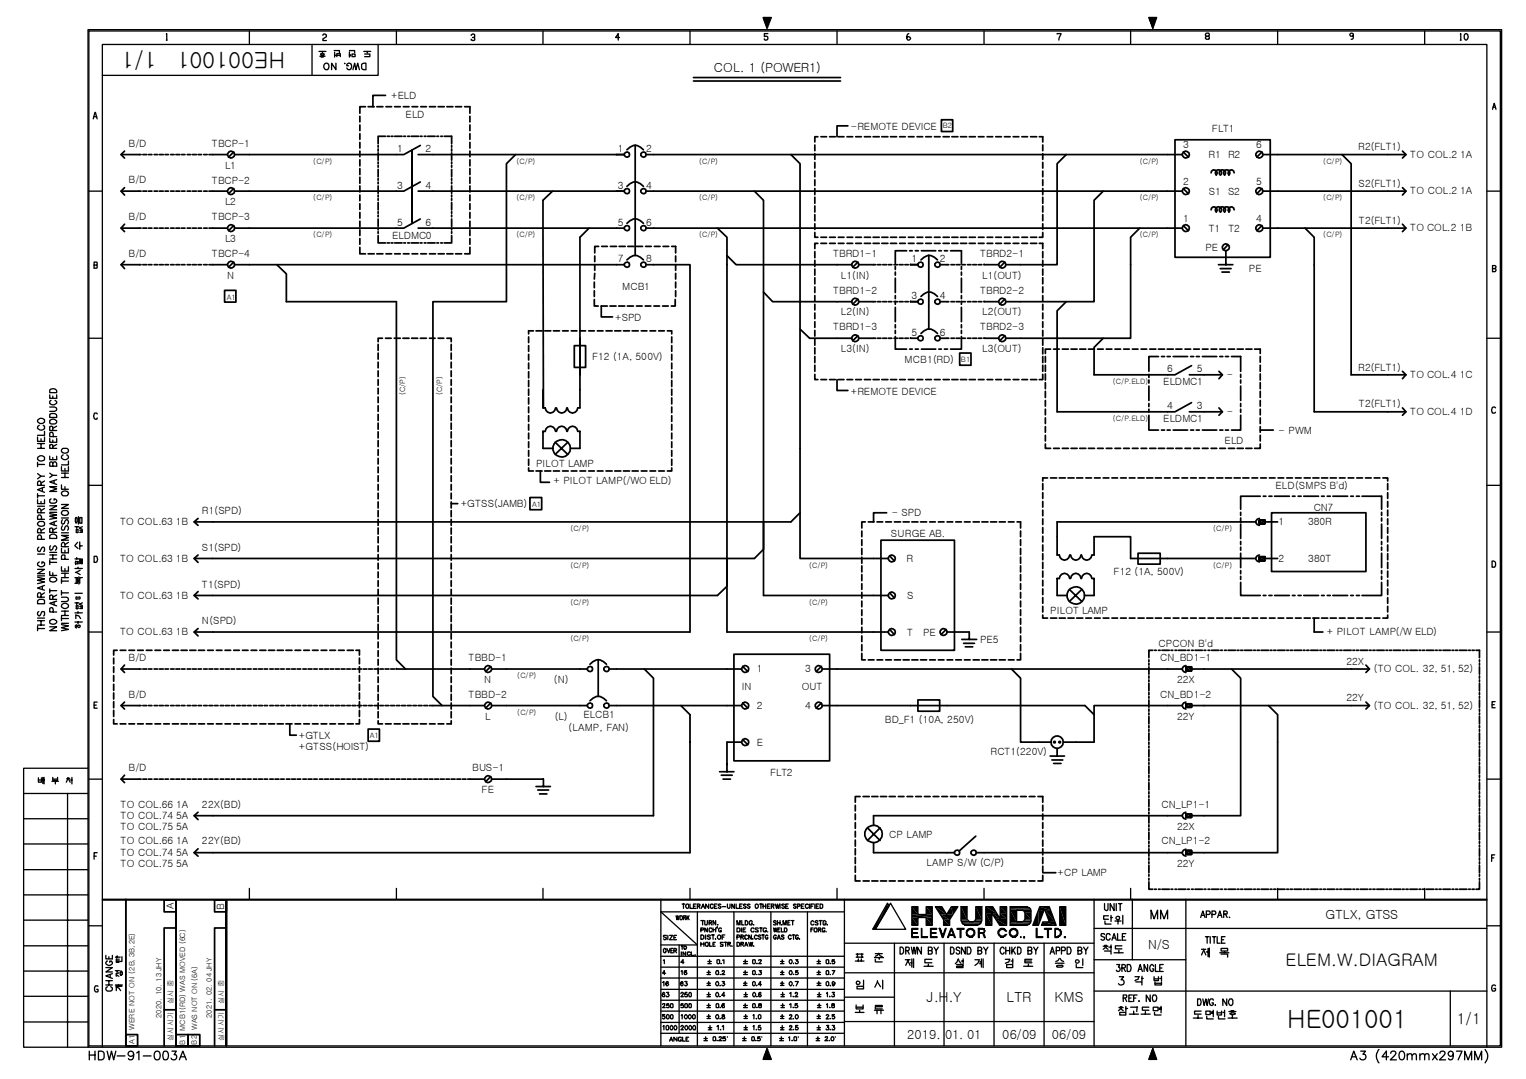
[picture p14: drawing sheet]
<svg xmlns="http://www.w3.org/2000/svg" width="297mm" height="210mm" viewBox="0 0 297 210" stroke-linecap="round" stroke-linejoin="round" font-family="sans-serif">
<defs><g id="words">
<text font-size="4.9" x="250.6" y="199.9">HE001001</text>
<g font-size="4.4">
<text x="30.5" y="10.1" transform="rotate(180 30.5 10.1)">1/1</text>
<text x="55.5" y="10.1" transform="rotate(180 55.5 10.1)">HE001001</text>
</g>
<text font-size="3.4" x="250.2" y="188">ELEM.W.DIAGRAM</text>
<text font-size="3" x="283.6" y="199.2">1/1</text>
<g font-size="2.7">
<text x="180.4" y="195">J.H.Y</text>
<text x="195.9" y="195">LTR</text>
<text x="205.3" y="195">KMS</text>
</g>
<g font-size="2.5">
<text x="139" y="14.1">COL. 1 (POWER1)</text>
<text x="258" y="178.7">GTLX, GTSS</text>
<text x="223.5" y="184.6">N/S</text>
<text x="176.6" y="202">2019. 01. 01</text>
<text x="195.1" y="202">06/09</text>
<text x="204.8" y="202">06/09</text>
</g>
<g font-size="1.9">
<text x="76.1" y="19.2">+ELD</text>
<text x="78.9" y="23">ELD</text>
<text x="25" y="28.5">B/D</text>
<text x="41.3" y="28.5">TBCP-1</text>
<text x="77.3" y="29.6">1</text>
<text x="82.8" y="29.6">2</text>
<text x="120.3" y="29.6">1</text>
<text x="125.8" y="29.6">2</text>
<text x="165.6" y="25.3">-REMOTE DEVICE</text>
<text x="230.3" y="28.8">3</text>
<text x="235.9" y="25.8">FLT1</text>
<text x="244.5" y="28.8">6</text>
<text x="264.4" y="29.2">R2(FLT1)</text>
<text x="25" y="35.7">B/D</text>
<text x="41.3" y="35.7">TBCP-2</text>
<text x="43.8" y="32.8">L1</text>
<text x="230.3" y="36">2</text>
<text x="235.2" y="30.7">R1</text>
<text x="239" y="30.7">R2</text>
<text x="244.5" y="36">5</text>
<text x="274.5" y="30.7">TO COL.2 1A</text>
<text x="43.8" y="39.9">L2</text>
<text x="77.3" y="36.7">3</text>
<text x="82.8" y="36.7">4</text>
<text x="120.3" y="36.7">3</text>
<text x="125.8" y="36.7">4</text>
<text x="235.3" y="37.9">S1</text>
<text x="239" y="37.9">S2</text>
<text x="264.4" y="36.4">S2(FLT1)</text>
<text x="274.5" y="37.8">TO COL.2 1A</text>
<text x="25" y="42.9">B/D</text>
<text x="41.3" y="42.9">TBCP-3</text>
<text x="43.8" y="47.1">L3</text>
<text x="76.3" y="46.4">ELDMC0</text>
<text x="77.3" y="43.9">5</text>
<text x="82.8" y="43.9">6</text>
<text x="120.3" y="43.9">5</text>
<text x="125.8" y="43.9">6</text>
<text x="230.3" y="43.1">1</text>
<text x="235.3" y="45.1">T1</text>
<text x="239.1" y="45.1">T2</text>
<text x="244.5" y="43.1">4</text>
<text x="264.5" y="43.5">T2(FLT1)</text>
<text x="274.5" y="45">TO COL.2 1B</text>
<text x="25" y="50">B/D</text>
<text x="41.3" y="50">TBCP-4</text>
<text x="120.3" y="51">7</text>
<text x="125.8" y="51">8</text>
<text x="162.2" y="50">TBRD1-1</text>
<text x="177.4" y="51">1</text>
<text x="182.9" y="51">2</text>
<text x="190.8" y="50">TBRD2-1</text>
<text x="234.6" y="48.8">PE</text>
<text x="243.1" y="52.9">PE</text>
<text x="44.2" y="54.2">N</text>
<text x="121.1" y="56.4">MCB1</text>
<text x="162.2" y="57.2">TBRD1-2</text>
<text x="163.7" y="54.2">L1(IN)</text>
<text x="177.4" y="58.1">3</text>
<text x="182.9" y="58.1">4</text>
<text x="190.8" y="57.2">TBRD2-2</text>
<text x="191.2" y="54.2">L1(OUT)</text>
<text x="119.7" y="62.5">+SPD</text>
<text x="162.2" y="64.3">TBRD1-3</text>
<text x="163.7" y="61.3">L2(IN)</text>
<text x="177.4" y="65.3">5</text>
<text x="182.9" y="65.3">6</text>
<text x="190.8" y="64.3">TBRD2-3</text>
<text x="191.2" y="61.3">L2(OUT)</text>
<text x="115.3" y="69.9">F12 (1A, 500V)</text>
<text x="163.7" y="68.5">L3(IN)</text>
<text x="176.1" y="70.7">MCB1(RD)</text>
<text x="191.2" y="68.5">L3(OUT)</text>
<text x="165.6" y="76.8">+REMOTE DEVICE</text>
<text x="226.4" y="74.9">ELDMC1</text>
<text x="227.2" y="72.4">6</text>
<text x="232.9" y="72.4">5</text>
<text x="238.8" y="73.5">-</text>
<text x="264.4" y="72.2">R2(FLT1)</text>
<text x="274.5" y="73.5">TO COL.4 1C</text>
<text x="226.4" y="82.1">ELDMC1</text>
<text x="227.2" y="79.6">4</text>
<text x="232.9" y="79.6">3</text>
<text x="238.8" y="80.7">-</text>
<text x="264.5" y="79.3">T2(FLT1)</text>
<text x="274.5" y="80.7">TO COL.4 1D</text>
<text x="238.4" y="86.4">ELD</text>
<text x="248.9" y="84.3">- PWM</text>
<text x="104.3" y="90.9">PILOT LAMP</text>
<text x="107.7" y="94.2">+ PILOT LAMP(/WO ELD)</text>
<text x="248.3" y="95.1">ELD(SMPS B'd)</text>
<text x="39.3" y="100">R1(SPD)</text>
<text x="89.7" y="98.7">+GTSS(JAMB)</text>
<text x="173.6" y="100.4">- SPD</text>
<text x="255.7" y="99.4">CN7</text>
<text x="23.4" y="102.1">TO COL.63 1B</text>
<text x="39.3" y="107.1">S1(SPD)</text>
<text x="173.4" y="104.4">SURGE AB.</text>
<text x="248.9" y="102.2">1</text>
<text x="254.6" y="102.2">380R</text>
<text x="23.4" y="109.2">TO COL.63 1B</text>
<text x="176.5" y="109.4">R</text>
<text x="216.8" y="111.9">F12 (1A, 500V)</text>
<text x="248.9" y="109.4">2</text>
<text x="254.6" y="109.4">380T</text>
<text x="23.4" y="116.4">TO COL.63 1B</text>
<text x="39.3" y="114.3">T1(SPD)</text>
<text x="176.6" y="116.5">S</text>
<text x="204.4" y="119.5">PILOT LAMP</text>
<text x="23.4" y="123.5">TO COL.63 1B</text>
<text x="39.3" y="121.4">N(SPD)</text>
<text x="176.6" y="123.7">T</text>
<text x="179.7" y="123.7">PE</text>
<text x="190.8" y="125.1">PE5</text>
<text x="225.5" y="125.8">CPCON B'd</text>
<text x="258.3" y="123.5">+ PILOT LAMP(/W ELD)</text>
<text x="25" y="128.5">B/D</text>
<text x="91.2" y="128.6">TBBD-1</text>
<text x="147.3" y="130.8">1</text>
<text x="156.7" y="130.8">3</text>
<text x="225.8" y="128.5">CN_BD1-1</text>
<text x="262.1" y="129.3">22X</text>
<text x="267.4" y="130.7">(TO COL. 32, 51, 52)</text>
<text x="25" y="135.7">B/D</text>
<text x="91.2" y="135.7">TBBD-2</text>
<text x="94.3" y="132.8">N</text>
<text x="107.8" y="132.8">(N)</text>
<text x="144.4" y="134.3">IN</text>
<text x="147.3" y="137.9">2</text>
<text x="156.1" y="134.3">OUT</text>
<text x="156.7" y="137.9">4</text>
<text x="225.8" y="135.7">CN_BD1-2</text>
<text x="229.1" y="132.9">22X</text>
<text x="262.1" y="136.4">22Y</text>
<text x="267.4" y="137.9">(TO COL. 32, 51, 52)</text>
<text x="58.2" y="143.7">+GTLX</text>
<text x="94.4" y="140">L</text>
<text x="108" y="140">(L)</text>
<text x="110.7" y="142.3">(LAMP, FAN)</text>
<text x="113.6" y="139.7">ELCB1</text>
<text x="172.2" y="140.6">BD_F1 (10A, 250V)</text>
<text x="229.1" y="140">22Y</text>
<text x="58.2" y="145.8">+GTSS(HOIST)</text>
<text x="147.3" y="145.1">E</text>
<text x="192.8" y="146.8">RCT1(220V)</text>
<text x="25" y="150">B/D</text>
<text x="91.9" y="150">BUS-1</text>
<text x="93.8" y="154.3">FE</text>
<text x="149.9" y="151">FLT2</text>
<text x="23.5" y="157.2">TO COL.66 1A</text>
<text x="23.5" y="159.3">TO COL.74 5A</text>
<text x="23.5" y="161.5">TO COL.75 5A</text>
<text x="39.3" y="157.2">22X(BD)</text>
<text x="226.1" y="157.2">CN_LP1-1</text>
<text x="229.1" y="161.5">22X</text>
<text x="23.5" y="164.3">TO COL.66 1A</text>
<text x="23.5" y="166.5">TO COL.74 5A</text>
<text x="39.3" y="164.3">22Y(BD)</text>
<text x="173.1" y="163">CP LAMP</text>
<text x="226.1" y="164.3">CN_LP1-2</text>
<text x="23.5" y="168.6">TO COL.75 5A</text>
<text x="180.4" y="168.5">LAMP S/W (C/P)</text>
<text x="205.9" y="170.4">+CP LAMP</text>
<text x="229.1" y="168.6">22Y</text>
<text x="33.8" y="176.8" transform="rotate(-90 33.8 176.8)">A</text>
<text x="43.6" y="177" transform="rotate(-90 43.6 177)">B</text>
</g>
<g font-size="1.4">
<text x="183.5" y="25">B2</text>
<text x="61" y="31.8">(C/P)</text>
<text x="100.5" y="31.8">(C/P)</text>
<text x="136.1" y="31.8">(C/P)</text>
<text x="221.9" y="31.8">(C/P)</text>
<text x="257.6" y="31.8">(C/P)</text>
<text x="61" y="39">(C/P)</text>
<text x="100.5" y="39">(C/P)</text>
<text x="136.1" y="39">(C/P)</text>
<text x="221.9" y="39">(C/P)</text>
<text x="257.6" y="39">(C/P)</text>
<text x="61" y="46.2">(C/P)</text>
<text x="100.5" y="46.2">(C/P)</text>
<text x="136.1" y="46.2">(C/P)</text>
<text x="221.9" y="46.2">(C/P)</text>
<text x="257.6" y="46.2">(C/P)</text>
<text x="44.1" y="58.3">A1</text>
<text x="187.1" y="70.5">B1</text>
<text x="78.9" y="76.9" transform="rotate(-90 78.9 76.9)">(C/P)</text>
<text x="86" y="76.9" transform="rotate(-90 86 76.9)">(C/P)</text>
<text x="216.6" y="74.7">(C/P.ELD)</text>
<text x="216.6" y="81.9">(C/P.ELD)</text>
<text x="103.6" y="98.6">A1</text>
<text x="111" y="103.3">(C/P)</text>
<text x="236.2" y="103.3">(C/P)</text>
<text x="111" y="110.4">(C/P)</text>
<text x="157.5" y="110.4">(C/P)</text>
<text x="236.2" y="110.5">(C/P)</text>
<text x="111" y="117.6">(C/P)</text>
<text x="157.5" y="117.6">(C/P)</text>
<text x="111" y="124.7">(C/P)</text>
<text x="157.5" y="124.7">(C/P)</text>
<text x="100.7" y="131.9">(C/P)</text>
<text x="72" y="143.6">A1</text>
<text x="100.7" y="139">(C/P)</text>
<text x="33.7" y="195.3" transform="rotate(-90 33.7 195.3)">실시 중</text>
<text x="43.5" y="195.3" transform="rotate(-90 43.5 195.3)">실시 중</text>
<text x="26.2" y="203.1" transform="rotate(-90 26.2 203.1)">A1</text>
<text x="26.2" y="200.4" transform="rotate(-90 26.2 200.4)">WERE NOT ON (2B, 3B, 2E)</text>
<text x="31.4" y="198" transform="rotate(-90 31.4 198)">2020. 10. 13 JHY</text>
<text x="33.7" y="202.5" transform="rotate(-90 33.7 202.5)">실시시기</text>
<text x="36" y="203.2" transform="rotate(-90 36 203.2)">B1</text>
<text x="36" y="200.5" transform="rotate(-90 36 200.5)">MCB1(RD) WAS MOVED (6C)</text>
<text x="38.3" y="203.2" transform="rotate(-90 38.3 203.2)">B2</text>
<text x="38.4" y="200.4" transform="rotate(-90 38.4 200.4)">WAS NOT ON (6A)</text>
<text x="41.3" y="198" transform="rotate(-90 41.3 198)">2021. 02. 04 JHY</text>
<text x="43.5" y="202.5" transform="rotate(-90 43.5 202.5)">실시시기</text>
</g>
</g></defs>
<g fill="none" stroke="#000" stroke-width=".25">
<path d="M17.1 5.8h275.2v197.9h-275.2zM17.3 6h274.7v197.5h-274.7zM32.4 6.6l.1-.1v1.3M32.4 7.8h.1M48.5 6v2.7M60.7 8.7v6M62.1 10h1.3M62.3 10.9h1M62.4 10.7h.7M62.5 11.1h.4M62.6 10.4l-.2 .2M62.6 10.5h.3"/>
<path d="M62.8 10v.3M62.9 6.9v-.1a.39 .39 0 0 1 .4-.1 .39 .39 0 0 1 .2 .4l-.6 .4v.4h.6M62.9 10.4l.2 .1M63 10.5v.1M63.1 12.5a.59 .59 0 0 1 1 .3 .59 .59 0 0 1-.8 .7l-.3-.4zM65.1 9.8h1v.5M65.1 10.8h.3M65.1 10.2v.9M65.4 12.3v1.3l-.9-1.3v1.3M65.6 11v-.6h.6v.6M65.6 10.8h.6M67.1 12.3l.1 .1z"/>
<path d="M67.8 12.8h-.3a.47 .47 0 0 1 .5-.5 .47 .47 0 0 1 .4 .5 .51 .51 0 0 1-.2 .7 .51 .51 0 0 1-.7-.3M68 9.8h1v.5M68 10.9h.3M68 10.7h.3M68 10.1v1M68.5 10.5h.6v.5h-.6zM68.7 13.6l.3-1.3 .3 1.3 .3-1.3 .4 1.3M70.4 12.5l.4-.2h.4v1.3l-.7-.2zM70.8 10h1.4M71 10.5h1v.5h-1M71.5 10v.3M73.6 8.7v6h-53.7"/>
<path d="M77.2 6v2.7M91.7 6.9l.3-.3h.2a.37 .37 0 0 1 .2 .5 .37 .37 0 0 1-.4 .2M92.1 7.3l.3 .1v.4l-.4 .1-.3-.1v-.2M105.7 6v2.7M120.6 7.3h-.8l.5-.8v1.3M134.3 6v2.7M148.5 3.4h1.6l-.8 2.1zM148.9 3.4l-.3 .3M149.1 3.4l-.4 .4M149.5 6.5h-.7v.6l.2-.1a.39 .39 0 0 1 .5 .3 .39 .39 0 0 1-.3 .5l-.4-.1v-.2M149.5 5.3l-.2 .1M149.5 3.4l-.7 .7"/>
<path d="M149.6 4.8l-.4 .4M149.7 3.4l-.8 .8M149.8 4.2l-.7 .7M150 3.8l-1 1M150.1 3.4l-1.1 1.1M162.9 6v2.7M176.9 6.5a.84 .84 0 0 0-.2 1.3 .44 .44 0 0 0 .5-.4l-.3-.3-.4 .3M191.5 6v2.7M205.8 6.6l.7-.1-.4 1.3M220.1 6v2.7M223.6 3.4h1.6l-.8 2.1zM223.7 3.4l-.1 .1"/>
<path d="M224.1 3.4l-.4 .3M224.3 3.4l-.5 .6M224.4 5.4v.1M224.6 5l-.3 .3M224.6 3.4l-.7 .8M224.7 4.5l-.5 .6M224.9 4.1l-.8 .7M225 3.4l-1 1M225.1 3.6l-1 1M234.9 7l-.2 .1-.1 .4 .2 .1h.5l.1-.3-.3-.3M248.7 6v2.7M263.4 6.8a.33 .33 0 0 1-.4 .3 .33 .33 0 0 1-.2-.5 .33 .33 0 0 1 .5-.1 .68 .68 0 0 1-.3 1.1"/>
<path d="M277.3 6v2.7M284.3 6.6v-.1v1.3M284.3 7.8h.1M285.1 6.7l.3-.2a.68 .68 0 0 1 .4 .7 .68 .68 0 0 1-.4 .6 .85 .85 0 0 1-.3-1.1zM17.3 37.2h2.6M18.1 23.1l.4-1.2 .4 1.2M18.3 22.7h.5M289.4 37.2h2.6M290.5 21.3l.4-1.2 .3 1.2M290.6 20.8h.5M18.3 51.6l.6-.1-.1-.5h-.5v1.2l.6-.1v-.4l-.2-.1M290.5 52.3l.6-.1 .1-.4-.2-.1h-.5v1.1h.5l.2-.4-.3-.1"/>
<path d="M9.7 75.9a.76 .76 0 0 1 .8-.3 .76 .76 0 0 1 .5 .8h-1.3zM9.7 79.2h.9a.42 .42 0 0 1 .4 .4 .42 .42 0 0 1-.4 .4h-.9M9.7 76.8v.7h1.3v-.7M9.9 77.9l-.2 .2a.69 .69 0 0 0 .4 .7 .69 .69 0 0 0 .9-.3v-.3l-.3-.3M10.3 77.1v.4M17.3 65.8h2.6M289.4 65.8h2.6M291.1 79.3a.43 .43 0 0 0-.5-.1 .43 .43 0 0 0-.2 .5v.2a.42 .42 0 0 0 .2 .4 .42 .42 0 0 0 .5-.1M7.3 97.2v.8h1.4v-.8M7.3 92.1l.7 .5-.7 .5M7.3 85v.9h1.4v-.9M7.3 89.9v.9"/>
<path d="M7.3 96v.9M7.3 98.5h1.4M7.3 96.4h1.4M7.3 90.4h1.4M7.3 87.2h1.4M7.3 86.3h1.4M7.4 88.9a.7 .7 0 0 1 .8-.3 .7 .7 0 0 1 .5 .8 .76 .76 0 0 1-.8 .3 .76 .76 0 0 1-.6-.6zM7.4 81.6a.7 .7 0 0 1 .8-.2 .7 .7 0 0 1 .5 .7 .76 .76 0 0 1-.8 .3 .76 .76 0 0 1-.6-.6zM7.6 82.7l-.3 .4a.73 .73 0 0 0 .6 .6 .73 .73 0 0 0 .8-.4v-.4l-.3-.2M8 99.8l-.1-.7-.3-.2-.3 .3v.6h1.4M8 94.4l-.1-.7h-.5l-.1 .7h1.4M8 85.4v.5"/>
<path d="M8 86.3v.9M8 97.6v.4M8 92.6h.7M8.2 94.9v.7M8.7 94.8l-1.4 .5 1.4 .5M8.7 83.9v.8h-1.4M8.7 98.9l-.7 .4M8.7 93.6l-.7 .4M9.7 81.8a.76 .76 0 0 1 .8-.3 .76 .76 0 0 1 .5 .6 .97 .97 0 0 1-1.3 .2zM9.7 80.6a.97 .97 0 0 1 1.3 .2v.4h-1.3zM9.7 99.9l1.3 .3-1.3 .2 1.3 .4-1.3 .2M9.7 98.4h1.3l-1.3 .8h1.3"/>
<path d="M9.7 92l.6 .5-.6 .4M9.7 88.7v.7h1.3v-.7M9.7 85.3v.7h1.3v-.7M9.7 99.7h1.3M9.9 97a.45 .45 0 0 0-.2 .6 .45 .45 0 0 0 .5 .3h.3a.43 .43 0 0 0 .5-.4 .43 .43 0 0 0-.5-.5v.3M10.3 90.2l.2-.4h.3l.2 .4v.5h-1.3l.1-.8 .2-.1 .3 .2v.7M10.3 87.2v-.7h-.6v.7h1.3M10.3 83.7v-.7h-.6v.7h1.3M10.3 85.6v.4M10.3 89v.4M10.3 92.5h.7M10.4 84.9l-.1-.7h-.5l-.1 .7h1.3"/>
<path d="M10.5 93.5v.5M11 94.7h-1.3l1.3 .4-1.3 .5h1.3M11 93.3l-1.3 .4 1.3 .5M11 86.5l-.7 .4M11 82.9l-.7 .4M12 98.1h1.3l-1.3 .8h1.3M12 94.3v.9h1.3M12 90.8v.8h1.3v-.8M12 92.9h1.3M12 92h1.3M12.1 87.4a.89 .89 0 0 1 1.2 .2v.2a.73 .73 0 0 1-.7 .4 .73 .73 0 0 1-.6-.6zM12.1 99.4a.71 .71 0 0 1 .8-.1 .71 .71 0 0 1 .4 .6 .73 .73 0 0 1-.7 .4 .73 .73 0 0 1-.6-.6z"/>
<path d="M12.1 95.6l.7-.1a.47 .47 0 0 1 .5 .5 .47 .47 0 0 1-.5 .4h-.7l-.1-.3zM12.3 88.5a.47 .47 0 0 0-.3 .5 .47 .47 0 0 0 .5 .4h.3a.47 .47 0 0 0 .5-.4 .47 .47 0 0 0-.3-.5M12.6 91.1v.5M12.6 92v.9M12.6 94.7v.5M13.3 89.7v.7h-1.3M17.3 94.4h2.6M18.9 80.5l-.1-.1a.52 .52 0 0 0-.5 .2 .52 .52 0 0 0 0 .6v.2l.3 .1h.2l.1-.2M289.4 94.4h2.6M7.3 101.8a.82 .82 0 0 1 1.4 0 .69 .69 0 0 1-.5 .6 .69 .69 0 0 1-.8-.3zM7.3 112.3l1.4 .3-1.4 .3 1.4 .3-1.4 .4M7.3 110.8h1.4l-1.4 .8h1.4"/>
<path d="M7.3 112h1.4M7.3 107.8h1.4M7.4 116.8l.2-.2h.6a.44 .44 0 0 1 .5 .4v.4h-1.4zM7.6 119l-.2 .1a.48 .48 0 0 0 .2 .7l.2-.1 .4-.7a.34 .34 0 0 1 .5 .2v.4l-.2 .2M7.6 106.4a.47 .47 0 0 0-.3 .5 .47 .47 0 0 0 .3 .4h.2l.4-.8 .1-.1 .4 .2v.6l-.2 .1M7.6 109.3l-.3 .4a.73 .73 0 0 0 .6 .6 .73 .73 0 0 0 .8-.4v-.4l-.3-.2h-.2v.4M8 116.2l-.1-.8-.4-.1-.2 .3v.6h1.4M8 103.6l-.1-.6-.3-.2-.3 .3v.5h1.4M8.1 104.9l-.1-.7-.4-.1-.3 .3v.5h1.4M8.1 101l-.1-.7-.4-.1-.3 .3v.5h1.4M8.2 114.1v.6M8.7 113.9l-1.4 .5 1.4 .4"/>
<path d="M8.7 115.3l-.7 .5M8.7 102.8l-.7 .4M9.7 104.2a.76 .76 0 0 1 .9-.3 .76 .76 0 0 1 .4 .8h-1.3zM9.7 111.2v.7h1.3M9.7 114.9h1.3M9.7 109v.8M9.7 114.6v.7M9.7 109.4h1.3M9.7 108.7h1.3M9.7 108h1.3M9.7 107.5h1.3M9.8 112.4a.77 .77 0 0 1 1.2 .5 .82 .82 0 0 1-1.3 0v-.4z"/>
<path d="M9.8 106.2l-.1 .2v.5l.1 .1 .5-.2 .3-.6a.44 .44 0 0 1 .4 .3 .44 .44 0 0 1-.2 .5M10.3 116.6v-.8h-.6v.8h1.3M10.3 103.6v-.8h-.6v.8h1.3M10.3 108v.7M10.3 111.4v.5M10.4 119.1l-.1-.8h-.5l-.1 .8h1.3M10.5 101.5v.6M10.5 117.1v.6M11 116.9l-1.3 .5 1.3 .5M11 101.4l-1.3 .5 1.3 .4M11 115.8l-.7 .4M11 102.7l-.7 .4"/>
<path d="M12 116.2h.9l.3 .1 .1 .3-.1 .3-.3 .1h-.9M12 110.3v.8h1.3v-.8M12 106.7v.8h1.3v-.8M12 112.6v.9M12 114.9v.9M12 119.9v.8M12 119.7h1.3M12 118.9h1.3M12 115.3h1.3M12 113h1.3M12 112.4h1.3M12 111.5h1.3"/>
<path d="M12 103.6h1.3M12 100.8h1.3M12.1 117.6a.66 .66 0 0 1 .8-.2 .66 .66 0 0 1 .3 .7 .71 .71 0 0 1-.7 .3 .71 .71 0 0 1-.5-.6zM12.1 102.3l-.1 .3 .1 .5 .5-.1v-.5l.3-.2a.47 .47 0 0 1 .4 .3 .47 .47 0 0 1-.1 .5M12.1 101.1l-.1 .3 .1 .6 .4-.1 .1-.5 .3-.3a.47 .47 0 0 1 .4 .3 .47 .47 0 0 1-.1 .6M12.6 108.8v-.8h-.5l-.1 .2v.6h1.3M12.6 106.4v-.6l-.2-.3h-.2l-.2 .3v.6h1.3M12.6 107v.5M12.6 110.6v.5M12.6 111.5v.9M12.6 118.9v.8M13.3 104.2h-1.3l1.3 .4-1.3 .5h1.3"/>
<path d="M13.3 105.5l-.7 .4M14.6 112.4h.5v1.1h-.5M14.6 108.7h.8M14.6 119.2h1.4M14.6 117.3h.8M14.6 115.4h1.4M14.6 110.6h1.4M14.6 106.2l.6 .5M14.6 102.5h.8M14.7 109.3v.4M14.7 111.4h.1M14.8 100.7h.1l.1 .2-.1 .8h-.1l-.1-.3z"/>
<path d="M14.8 109.1v.7M14.8 117.9h.4v.5l-.2 .1-.2-.1zM14.8 116.1v.5M14.8 103.1h.4v.5h-.2h-.2zM14.8 112.4v1.1M14.8 111.4l.8 .4M14.9 102.5v.3M14.9 108.5v.2M14.9 117.3v.3M14.9 116.2h.5M14.9 116.5h.5M14.9 109.2h.4"/>
<path d="M14.9 109.7h.4M15.1 113h.3M15.1 109.3v.4M15.1 105.5l-.5 .6M15.2 109.3v.4M15.2 110.3v.3M15.2 119v.2M15.3 100.5v1.5M15.4 112.2v1.4M15.5 100.7h.4v1.1h-.4zM15.5 118h.5v.4h-.5M15.5 116.1v.4"/>
<path d="M15.5 103.1h.5v.5h-.5M15.5 105.4v1.5M15.5 106.2h.5M15.6 110.9l-.8 .5M15.8 103.1v.5M15.8 118v.4M16 112.4h-.5v1.1M16 108.7v1h-.2v-1h-.3v1M16 117.3l-.6 .2 .6 .3M16 102.5l-.6 .2 .6 .3M18.3 108.2h.5a.7 .7 0 0 1 .2 .8 .7 .7 0 0 1-.7 .4zM290.4 109.1a.63 .63 0 0 1 .7 .5 .63 .63 0 0 1-.3 .7h-.4z"/>
<path d="M7.3 122.3h1.4M7.3 121.8v.9M7.3 121.6h1.4M7.3 120.7h1.4M7.3 120.2h1.4M8 120.7v.9M9.7 120.7a.76 .76 0 0 1 .8-.2 .76 .76 0 0 1 .5 .6 .82 .82 0 0 1-1.3 0zM9.7 121.9h1.3l-1.3 .8h1.3M12 121.5l1.3 .3-1.3 .3 1.3 .3-1.3 .3M12 121.3h1.3M12 120.3h1.3M14.6 121h1.4"/>
<path d="M14.7 121.7v.3M14.8 120.3v-.7l.6 .2 .3 .5M14.8 121.5v.7M15.1 121.7h.5v.2l-.2 .2-.3-.2zM15.2 121v.3M17.3 123h2.6M18.3 137.2h.4M18.9 136.6h-.6v1.2h.6M289.4 123h2.6M290.4 137.1h.5M291 136.5h-.6v1.2h.6M4.6 154.4h12.5"/>
<path d="M4.6 159.3h12.5M7.5 151.3v.9h.6v-.9M7.5 151.7h.6M8.3 151.7h.3M8.3 151.2v1.2M8.6 151.2v1.3M10.1 152h1.3M10.3 151.2v.6h.9v-.6M10.3 151.6h.9M10.8 152v.5M13 151.5h.6M13.2 154.4v49.3"/>
<path d="M13.2 151.3h.2M13.2 151.5l-.3 .7M13.3 151.5l.4 .7M13.7 151.7h.3M14 151.2v1.3M17.1 149.5h-12.5v54.2h12.5M17.3 151.6h2.6M289.4 151.6h2.6M4.6 174.1h12.5M4.6 179h12.5M4.6 169.2h12.5M4.6 164.2h12.5"/>
<path d="M18.3 166.6h.4M18.9 165.9h-.6v1.2M19.9 175.1h269.5M19.9 174.9h269.5M24.5 174.9v28.6M48.5 172.8v2.1M77.2 172.8v2.1M105.7 172.8v2.1M128.6 174.9v28.6M131.6 178.2l.2 .7 .1-.7 .1 .7 .2-.7M132.4 178.2a.36 .36 0 0 1 .5 .4 .36 .36 0 0 1-.5 .2zM132.8 175.9h.5"/>
<path d="M133 178.5h.4l.1-.3h-.5v.7M133 175.9v.8M133.3 178.5l.2 .4M133.5 176a.36 .36 0 0 1 .5 0 .36 .36 0 0 1 .1 .5 .34 .34 0 0 1-.6 .1 .34 .34 0 0 1 0-.6zM133.7 178.2v.7M133.9 178.5l.2 .4M134.1 178.2l-.4 .5M134.3 175.9v.8h.5M134.3 172.8v2.1M135 176.3h.3M135.5 175.9h-.5v.8h.5M135.7 176.3l.6-.1v-.2l-.6-.1v.8"/>
<path d="M135.7 177.4v26.1M136 176.3l.3 .4M136.4 179.1h.6M136.5 176.7l.3-.8 .4 .8M136.7 176.4h.3M136.8 179.1v.8M137.2 179.1l.1 .8h.3l.1-.8M138 175.9v.8l-.6-.8v.8M138 179.5h.5v-.2l-.1-.2h-.4v.8M138.3 179.5l.2 .4M138.8 176a.36 .36 0 0 0-.5 0 .36 .36 0 0 0 0 .5l.2 .2h.1l.2-.2M139.1 176.3h.3"/>
<path d="M139.3 179.1v.8l-.5-.8v.8M139.6 175.9h-.5v.8h.5M139.7 179.8v.1M140.3 176l-.3-.1-.2 .2a.39 .39 0 0 1 .4 .5l-.2 .1-.2-.2M140.6 176.4h.7M141.6 175.9v.6l.2 .2 .3-.2v-.6M142.9 177.4v26.1M142.9 175.9v.8l-.5-.8v.8M143.3 175.9v.8h.5M143.5 179.9v-.8l.3 .8 .2-.8v.8M144 176.3h.3M144.4 179.1v.8h.4"/>
<path d="M144.5 175.9h-.5v.8h.5M145.1 179.1a.43 .43 0 0 1 .5 .4 .43 .43 0 0 1-.5 .4zM145.2 176h-.5l.1 .2 .4 .2-.1 .3-.4-.2M146 176l-.3-.1-.2 .2a.39 .39 0 0 1 .4 .5l-.2 .1-.2-.2M146.4 179.3a.34 .34 0 0 0-.5-.1 .34 .34 0 0 0 0 .6l.1 .1h.3l.1-.3h-.2M146.7 179.8l.1 .1M147.1 176a.37 .37 0 0 1 .5 .3 .37 .37 0 0 1-.5 .3zM147.9 175.9h.5M148.1 175.9v.8M148.5 175.9v.8M148.5 176.3h.5M149 175.9v.8"/>
<path d="M149.4 176.3h.3M149.9 175.9h-.5v.8h.5M150.1 177.4v26.1M150.1 176.3l.6-.1v-.2l-.6-.1v.8M150.4 176.3l.3 .4M150.9 175.9l.3 .8 .1-.8 .2 .8 .3-.8M151.1 179.3l-.2-.2-.3 .2 .1 .2 .4 .1-.1 .3-.4-.1M151.3 179.1v.8M151.3 179.5h.5M151.8 175.9v.8M151.8 179.1v.8M152.2 179.8v.1"/>
<path d="M152.4 179.9v-.8l.4 .8 .2-.8v.8M152.7 176h-.5l.1 .2 .4 .2v.2l-.4 .1-.1-.2M152.9 176.3h.4M153.4 179.5h.2M153.4 175.9h-.5v.8h.5M153.8 179.1h-.4v.8h.4M154 179.1h.5M154.3 179.1v.8M155 176h-.5v.2l.5 .2-.2 .3-.3-.2M155.2 176.3h.4l.1-.3-.5-.1v.8M156 176.3h.3M156.5 175.9h-.5v.8h.5"/>
<path d="M157.2 177.4v26.1M157.3 176a.35 .35 0 0 0-.5 0 .35 .35 0 0 0 0 .5 .35 .35 0 0 0 .5 0M157.6 175.9v.8M157.8 176.3h.4M158.4 175.9h-.6v.8M158.4 179.3a.37 .37 0 0 0-.5-.1 .37 .37 0 0 0-.1 .6l.2 .1 .4-.1M158.6 175.9v.8M158.9 176.3h.3M159.2 179.3l-.3-.2-.2 .3a.36 .36 0 0 1 .4 .1 .36 .36 0 0 1 0 .4l-.4-.1M159.4 175.9h-.5v.8h.5M159.5 179.1h.5M159.6 175.9a.44 .44 0 0 1 .6 .2 .44 .44 0 0 1-.2 .5l-.4 .1z"/>
<path d="M159.7 179.1v.8M160.8 179.3a.33 .33 0 0 0-.4-.2 .33 .33 0 0 0-.2 .5 .3 .3 0 0 0 .3 .4 .3 .3 0 0 0 .3-.4h-.2M161.1 179.8v.1M162.9 172.8v2.1M164.4 174.9v28.6zM164.4 177.4h-35.8l7.1 6.4h-7.1M172.7 175.7l.4 .5-2.7 4.6h-.5zM173.3 175.7l3 5.1h-5.9zM177.5 176.4h1.2v1.5h1.6v-1.5h1.2v3.6h-1.2v-1.5h-1.6v1.5h-1.2zM182.1 176.4h1.2l1 1.5 .9-1.5h1.3l-1.6 2.5v1.1h-1.2v-1.1zM187.1 179.2l.3 .5 .5 .2M188.2 178.9v-2.5h-1.1v2.8"/>
<path d="M188.3 178.9l.4 .4M188.7 179.3h.8M189.9 178.9l-.1 .3-.3 .1M189.9 178.9v-2.5h1.2v2.8M191 179.2v.3l-.4 .3-.3 .1M191.5 172.8v2.1M191.9 176.4h1.3l1.5 2.3v-2.3h1.2v3.6h-1.3l-1.5-2.4v2.4h-1.2zM199.1 177.1l.2 .1 .1 .3M199.1 177.1h-1.2v2.2h1.2M199.4 178.9l-.1 .3-.2 .1M199.5 177.5v1.4M199.9 176.5l.7 .3 .1 .4-.1 2.3-.3 .3-.4 .1"/>
<path d="M199.9 176.4h-3.3v3.6h3.3M202.4 176.4h1.8l1.4 3.6h-2.9l.3-.7h1.2l-.8-2.2h-.2l-1.1 2.9h-1.1zM206.3 176.4h1.2v3.6h-1.2zM213 174.9v28.6M215 175.8v1.1l.3 .2 .4-.2v-1.1M215.1 179.2v.6h1.2M215.8 178.2h-1v.6h1M216.3 178.1v1.2M216.3 178.5h.2M216.9 175.8v1.3l-.8-1.3v1.3M217 179.2h1.2M217.3 178.4v.3"/>
<path d="M217.3 175.8v1.3M217.4 178.3h.5M217.4 178.8h.5M217.6 179.2v.6M217.7 175.8h.7M217.9 178.4v.3M218 175.8v1.3M218.6 178.1v1.7M220.1 172.8v2.1M220.4 174.9v11.8M224.1 178.7v-1.6l.5 1.6 .7-1.6v1.6M225.9 178.7v-1.6l.7 1.6 .7-1.6v1.6"/>
<path d="M230.8 174.9v28.6M233.7 178.5l.4-1.3 .5 1.3M233.9 178.1h.5M234.8 177.9l.7-.1v-.5l-.7-.1v1.3M235.9 177.9l.7-.1v-.5l-.7-.1v1.3M237 178.5l.4-1.3 .5 1.3M237.2 178.1h.5M238.2 177.8h.6l.1-.4-.3-.2h-.4v1.3M238.5 177.8l.4 .7M239.3 178.4l.1 .1M248.7 172.8v2.1M277.3 172.8v2.1"/>
<path d="M290.4 166.9h.4M290.9 166.3h-.5v1.3M4.6 188.9h12.5M4.6 184h12.5M4.6 198.8h12.5M4.6 193.8h12.5M17.3 180.1h2.6M19.1 191.9a.45 .45 0 0 0-.6 0 .45 .45 0 0 0-.1 .6l.3 .5h.3l.1-.5h-.3M20.6 188.2h1.3l-1.3 .9h1.3M20.6 185.9v.6h1.3v-.6M20.6 191.6h1.3M20.6 190.8h1.3"/>
<path d="M20.9 192a.48 .48 0 0 0-.2 .6 .48 .48 0 0 0 .7 .2 .43 .43 0 0 0 .5-.3 .43 .43 0 0 0-.4-.5M20.9 187a.43 .43 0 0 0-.3 .5 .43 .43 0 0 0 .5 .3 .47 .47 0 0 0 .7-.2 .47 .47 0 0 0-.3-.6h-.1v.2M21.2 186.1v.4M21.2 190.8v.8M21.4 189.6v.6M21.9 189.4l-1.3 .4 1.3 .5M22.5 191.6h1.3M22.5 188.8h.7M22.5 186.2h.9M22.5 191.9h1.2M22.6 192.7v-.7l.5 .2 .4 .5M22.6 189.3v.6"/>
<path d="M22.6 189.7l.5 .2M22.8 185.9v.3M22.8 188.8v.4M23.1 191.6v.3M23.1 186.5v.7h-.3v-.7h-.2v.7M23.1 189.2l-.5 .3M23.4 189.1v.5M23.5 188.9h.2M23.5 189.2l.1-.2 .1 .2M23.5 189.5l.1 .2 .1-.2M23.5 189.8h.2M23.7 186.1v.9h-.4"/>
<path d="M23.8 189.1v.5M128.6 198.9h35.8M128.6 186h35.8M128.6 188.1h35.8M128.6 190.3h35.8M128.6 192.5h35.8M128.6 194.6h35.8M128.6 196.7h35.8M129 195.4l.1-.1h.3l-.1 .4-.3 .3h.5M129 191.1l.2-.2v.9M129.1 199.7l.1-.2v.8M129.1 184.7a.31 .31 0 0 1 .4-.1 .31 .31 0 0 1 .2 .4l-.2 .3h-.2l-.2-.1z"/>
<path d="M129.1 186.8l.2-.1v.8M129.4 197.4h-.4v.3a.31 .31 0 0 1 .4 0 .31 .31 0 0 1 0 .4l-.3 .1-.1-.2M129.4 193.2l-.2-.1a.45 .45 0 0 0-.3 .3 .45 .45 0 0 0 .2 .5l.3-.1-.1-.3-.2-.1-.2 .2M129.6 189.3h-.6l.3-.5v.8M129.7 199.7l.2-.2a.53 .53 0 0 1 .1 .8h-.3v-.1zM129.7 193.1h.5l-.1 .3a.31 .31 0 0 1 .1 .4 .31 .31 0 0 1-.5 .1v-.2M129.7 182h-.5l-.1 .2 .6 .2v.2l-.2 .2-.4-.2M129.8 184.5l.4 .8 .2-.8M129.9 197.4a.38 .38 0 0 1 .4 .4 .38 .38 0 0 1-.5 .3l-.1-.6zM130 182v.8M130.1 191.1l-.2-.2a.47 .47 0 0 0-.3 .5 .47 .47 0 0 0 .3 .4l.3-.3-.2-.2h-.3v.2M130.2 195.3h-.4l-.1 .3a.31 .31 0 0 1 .5-.1 .31 .31 0 0 1 0 .5l-.5-.1"/>
<path d="M130.3 182h.6l-.6 .8h.6M130.6 197.5l.2-.1a.47 .47 0 0 1 .2 .4 .47 .47 0 0 1-.2 .4 .52 .52 0 0 1-.2-.7zM130.6 195.3h.2a.41 .41 0 0 1 .2 .3 .41 .41 0 0 1-.2 .4l-.3-.1zM130.6 184.9h.2M130.7 199.5a.45 .45 0 0 1 .3 .4 .45 .45 0 0 1-.2 .4h-.2l-.2-.3zM131 184.5h-.4v.8h.4M131.2 184.9l.5-.1v-.2l-.5-.1v.8M131.2 182.4h.3M131.3 199.7l.1-.2a.45 .45 0 0 1 .4 .4 .45 .45 0 0 1-.3 .4h-.2l-.1-.3zM131.4 184.9l.3 .4M131.7 182h-.5v.8h.5M132.2 183.8v17.2"/>
<path d="M132.5 199.7l.2-.2 .3 .2-.5 .6h.5M132.5 193.3l.2-.2 .3 .1-.5 .7h.5M132.6 197.5l.2-.1v.8M132.6 189l.2-.2v.8M132.6 184h.4M132.6 185.2v.7M132.8 184v.7M133 195.3h-.4l-.1 .3a.31 .31 0 0 1 .5-.1 .31 .31 0 0 1 0 .5l-.5-.1M133 191.1l-.2-.2a.43 .43 0 0 0-.4 .5 .43 .43 0 0 0 .4 .4l.2-.2-.1-.3h-.3l-.2 .2M133.1 187.2h-.6l.5-.5v.8M133.3 184a.31 .31 0 0 1 .4 .3 .31 .31 0 0 1-.5 .3l-.1-.4zM133.3 190.9h.4l-.2 .4h.2a.27 .27 0 0 1 0 .4 .27 .27 0 0 1-.4-.1"/>
<path d="M133.4 197.5a.35 .35 0 0 1 .4 .3 .35 .35 0 0 1-.4 .3l-.2-.2zM133.4 199.7l.1-.2a.45 .45 0 0 1 .4 .4 .45 .45 0 0 1-.3 .4h-.1l-.2-.3zM133.4 195.3h.1a.41 .41 0 0 1 .3 .3 .41 .41 0 0 1-.3 .4l-.2-.1zM133.5 185.2v.7l-.5-.7v.7M133.6 188.9v-.1a.39 .39 0 0 0-.4 .3 .39 .39 0 0 0 .3 .5l.2-.3-.2-.2-.3 .2M133.7 193.1h-.3l-.1 .4 .4-.1 .1 .4-.4 .1-.1-.2M134.1 197.5a.35 .35 0 0 1 .5 .3 .35 .35 0 0 1-.5 .3l-.1-.2zM134.1 199.7l.2-.2a.45 .45 0 0 1 .3 .4 .45 .45 0 0 1-.2 .4h-.2l-.1-.3zM134.1 193.1h.2a.53 .53 0 0 1 .1 .8h-.3zM134.1 195.3h.2a.41 .41 0 0 1 .3 .3 .41 .41 0 0 1-.3 .4h-.2v-.3zM134.4 185.3a.33 .33 0 0 0-.5 0 .33 .33 0 0 0 0 .5 .33 .33 0 0 0 .5-.1M134.6 185.2v.7h.5"/>
<path d="M134.9 197.5l.1-.1a.38 .38 0 0 1 .3 .4 .38 .38 0 0 1-.4 .3zM134.9 199.7l.2-.2a.45 .45 0 0 1 .3 .4 .45 .45 0 0 1-.2 .4h-.2l-.2-.3zM135.2 185.8l.1 .1zM136.4 181.9h.4a.47 .47 0 0 1 .2 .4 .47 .47 0 0 1-.2 .4h-.4zM136.4 180.9h.5v-.3l-.5-.1v.8M136.4 183.3v.8M136.4 183.7h.6M137 183.3v.8M137.4 181.9v.8M137.6 197.7h.7M137.6 198.1h.7M137.6 193.5h.7"/>
<path d="M137.6 193.9h.7M137.6 195.6h.7M137.6 196h.7M137.6 191.3h.7M137.6 191.7h.7M137.6 189.2h.7M137.6 189.6h.7M137.7 180.5v.8l-.5-.8v.8M137.8 187h.7M137.8 187.5h.7M137.9 199.9h.6M138 188.8v.7"/>
<path d="M138 190.9v.7M138 193.1v.7M138 195.3v.6M138 197.4v.6M138.1 183.3v.8h.4M138.1 186.7v.7M138.2 199.5v.8M138.3 182l-.4-.1-.2 .2 .4 .2 .2 .3-.3 .1-.3-.1M138.5 181.9h.6M138.5 180.7v-.2h-.3a.56 .56 0 0 0-.1 .8h.4v-.2M138.8 180.9h.5M138.8 180.5v.8"/>
<path d="M138.8 181.9v.8M138.8 183.7h.3M139.2 182.6l.1 .1zM139.2 183.3h-.4v.8h.4M139.3 180.5v.8M139.5 197.5a.35 .35 0 0 1 .4 .3 .35 .35 0 0 1-.4 .3l-.2-.2zM139.5 193.1h.1a.45 .45 0 0 1 .3 .3 .45 .45 0 0 1-.3 .5h-.1l-.2-.3zM139.5 195.3h.3l.1 .1-.1 .6-.4-.1zM139.5 191a.35 .35 0 0 1 .4 .4 .35 .35 0 0 1-.4 .3l-.2-.3zM139.6 199.7l.2-.2v.8M139.6 186.7l.5 .1-.1 .7h-.4v-.2zM139.6 180.4v.2"/>
<path d="M140.2 198.1h.1M140.2 193.8v.1M140.2 195.9v.1M140.2 191.7h.1M140.2 189.6h.1M140.3 187.4l.1 .1M140.4 180.7l-.1-.2-.4 .2v.4l.2 .2 .3-.1v-.2h-.2M140.6 197.5l.1 .2 .4 .3-.3 .2-.3-.2 .4-.3 .1-.2zM140.6 199.7l.2-.2v.8M140.6 190.9h.4l-.3 .4h.3a.31 .31 0 0 1-.1 .4 .31 .31 0 0 1-.4-.1M140.6 189a.22 .22 0 0 1 .2-.2 .22 .22 0 0 1 .2 .3l-.5 .5h.6M140.6 182.3h.3"/>
<path d="M140.7 186.8l.2-.1v.8M140.7 183.4l-.5-.1v.3l.5 .2v.3l-.5-.1M140.9 183.3h.6M141 195.3a.38 .38 0 0 0-.5 .3 .38 .38 0 0 0 .5 .3 .27 .27 0 0 0-.2-.3 .27 .27 0 0 0-.3 .2M141.1 193.6h-.6l.4-.5v.8M141.1 181.9h-.5v.8M141.3 183.3v.8M141.7 183.7h.4l.1-.3-.5-.1v.8M141.9 183.7l.3 .4M142.4 184l.1 .1M143.5 180.5a.44 .44 0 0 1 .5 .2 .44 .44 0 0 1-.1 .6h-.4zM143.5 183.3h.3l.2 .2v.4l-.2 .2h-.3z"/>
<path d="M143.5 182.3h.4l.1-.3-.5-.1v.8M144.2 182.3h.4l.1-.3-.1-.1h-.4v.8M144.2 183.7h.4l.1-.3-.5-.1v.8M144.3 180.5v.8M144.5 182.3l.2 .4M144.5 183.7l.2 .4M144.6 180.9h.4M144.7 195.6h.8M144.7 196h.8M144.7 191.3h.7M144.7 191.7h.7M144.7 189.2h.8"/>
<path d="M144.7 189.6h.8M144.7 187h.8M144.7 187.5h.8M144.8 197.7h.7M144.8 198.1h.7M144.8 199.9h.7M144.8 193.5h.7M144.8 193.9h.7M145 184.1l.2-.8 .4 .8M145.1 186.7v.7M145.1 188.8v.7M145.1 190.9v.7"/>
<path d="M145.1 195.3v.6M145.1 183.8h.4M145.1 180.5h-.5v.8h.5M145.1 193.1v.7M145.1 197.4v.6M145.1 199.5v.8M145.5 182a.31 .31 0 0 0-.4 0 .31 .31 0 0 0-.1 .4l.1 .3 .4-.1M145.7 183.3l.3 .8 .2-.8 .1 .8 .2-.8M146.2 181.9v.8l-.5-.8v.8M146.5 182.6h.1M146.6 193.2l.2-.1a.45 .45 0 0 1 .3 .3 .45 .45 0 0 1-.3 .5h-.1l-.2-.3zM146.6 195.3h.2a.41 .41 0 0 1 .2 .3 .41 .41 0 0 1-.2 .4l-.3-.1z"/>
<path d="M146.6 191l.1-.1a.38 .38 0 0 1 .3 .5 .38 .38 0 0 1-.4 .3zM146.6 188.8h.2a.41 .41 0 0 1 .2 .4 .41 .41 0 0 1-.2 .4l-.3-.1zM146.6 197.5l.2-.1v.8M146.6 199.7l.2-.2v.8M146.7 184l.1 .1M146.8 180.7a.32 .32 0 0 0-.4-.2 .32 .32 0 0 0-.2 .3v.2a.32 .32 0 0 0 .2 .3 .32 .32 0 0 0 .4-.2M147.2 198.1l.1 .1zM147.3 189.6h.1M147.3 191.7h.1M147.3 193.8v.1M147.3 195.9v.1M147.3 187.4v.1"/>
<path d="M147.4 182h-.1a.35 .35 0 0 0-.5 .3 .35 .35 0 0 0 .5 .3h.1M147.6 197.5l.2-.1a.38 .38 0 0 1 .3 .4 .38 .38 0 0 1-.4 .3zM147.6 180.6l-.5-.1-.1 .2 .5 .2 .1 .3h-.6M147.7 186.9l.1-.2 .4 .1-.5 .7h.5M147.8 195.3v.2l.4 .2-.1 .3-.4-.1 .1-.3 .4-.2-.1-.1zM147.8 188.8h.4l-.3 .3a.26 .26 0 0 1 .3 .3 .26 .26 0 0 1-.3 .2l-.2-.1M147.9 180.5h.5M148 199.5h-.3l-.1 .4a.31 .31 0 0 1 .5 0 .31 .31 0 0 1-.1 .4h-.3l-.1-.1M148.1 182l-.3-.1-.2 .2a.39 .39 0 0 1 .4 .5l-.2 .1-.2-.1M148.1 193.2l-.1-.1-.3 .1v.6l.3 .1 .2-.3-.3-.2-.2 .2M148.1 180.5v.8M148.2 191.5h-.6l.4-.6v.9"/>
<path d="M148.3 181.9h.5M148.5 181.9v.8M149.2 180.7a.37 .37 0 0 0-.4-.2 .37 .37 0 0 0-.3 .3v.2a.35 .35 0 0 0 .4 .3 .35 .35 0 0 0 .3-.3h-.2M149.5 181.3h.1M149.5 182h-.1a.35 .35 0 0 0-.5 .3 .35 .35 0 0 0 .5 .3l.1-.2h-.2M150.6 180.5l.1 .8 .2-.8 .2 .8 .1-.8M151.1 182h-.1a.35 .35 0 0 0-.4 .3 .35 .35 0 0 0 .4 .3l.1-.2h-.2M151.3 182.7l.3-.8 .3 .8M151.4 182.5h.4M151.4 180.9h.3M151.8 180.5h-.4v.8h.4M151.9 197.7h.7"/>
<path d="M151.9 198.1h.7M151.9 199.9h.7M151.9 191.3h.7M151.9 191.7h.7M151.9 189.2h.7M151.9 189.6h.7M151.9 187h.7M151.9 187.5h.7M152 193.5h.7M152 193.9h.7M152 195.6h.7M152 196h.7"/>
<path d="M152.1 180.5v.8h.4M152.3 186.7v.7M152.3 188.8v.7M152.3 190.9v.7M152.3 197.4v.6M152.3 199.5v.8M152.3 193.1v.7M152.3 195.3v.6M152.6 182l-.3-.1-.2 .1 .1 .1a.38 .38 0 0 1 .3 .5l-.2 .1-.2-.1M152.7 180.5a.43 .43 0 0 1 .5 .3 .43 .43 0 0 1-.2 .5h-.3zM153.7 191.1l.1-.1a.35 .35 0 0 1 .4 .4 .35 .35 0 0 1-.4 .3l-.2-.3zM153.7 186.8h.4l.1 .3-.2 .4h-.2l-.1-.2z"/>
<path d="M153.7 197.5a.22 .22 0 0 1 .3 0 .22 .22 0 0 1 0 .3l-.4 .4h.6M153.7 199.7a.23 .23 0 0 1 .3-.2 .23 .23 0 0 1 0 .4l-.4 .4h.6M153.7 193.2l.3-.1v.8M153.7 195.4l.3-.1v.7M154 182h-.1a.35 .35 0 0 0-.5 .3 .35 .35 0 0 0 .5 .3h.1M154.2 181.9h.5M154.4 193.8l.1 .1M154.4 195.9l.1 .1M154.5 198.1h.1M154.5 191.7h.1M154.5 181.9v.8M154.5 187.4v.1"/>
<path d="M154.5 189.5v.1M154.8 193.3v-.2a.26 .26 0 0 1 .3 0 .26 .26 0 0 1 .1 .3l-.5 .5h.6M154.8 190.9h.6l-.4 .9M154.9 197.5a.37 .37 0 0 1 .5 .3 .37 .37 0 0 1-.5 .3zM154.9 186.7h.4l-.2 .3h.1l.2 .2-.2 .3h-.3l-.1-.2M155.2 195.3h-.4v.3l.3-.1 .2 .3a.36 .36 0 0 1-.6 .1M155.3 199.5h-.4v.4l.3-.1 .2 .2-.1 .3h-.4l-.1-.1M155.3 188.8h-.4v.4l.3-.1 .2 .3-.2 .2-.4-.1M155.4 182a.31 .31 0 0 0-.4 0 .31 .31 0 0 0-.1 .4l.2 .3 .3-.1v-.2h-.2M155.6 182.6v.1zM157.8 180.9h.3M158.3 180.5h-.5v.8"/>
<path d="M159 197.7h.7M159 198.1h.7M159 199.9h.7M159 191.3h.8M159 191.7h.8M159 189.2h.7M159 189.6h.7M159 187h.7M159 187.5h.7M159.1 193.5h.7M159.1 193.9h.7M159.1 195.6h.7"/>
<path d="M159.1 196h.7M159.3 180.9h.4v-.4h-.4v.8M159.4 186.7v.7M159.4 188.8v.7M159.4 190.9v.7M159.4 197.4v.6M159.4 199.5v.8M159.5 193.1v.7M159.5 195.3v.6M159.5 180.9l.3 .4M160.6 180.7l-.1-.2h-.3a.56 .56 0 0 0-.1 .8h.4l.1-.3h-.2M160.8 197.5l.2-.1 .3 .1-.5 .7h.5"/>
<path d="M160.8 181.2v.1M160.9 188.8h.3l.1 .2-.1 .6-.4-.1zM160.9 191l.2-.1a.47 .47 0 0 1 .2 .5 .47 .47 0 0 1-.2 .4 .52 .52 0 0 1-.2-.8zM160.9 186.7l.4 .1-.1 .7h-.3l-.1-.2zM160.9 199.5h.4l-.2 .3a.28 .28 0 0 1 .2 .4 .28 .28 0 0 1-.4 .1l-.1-.1M160.9 193.2l.2-.1v.8M160.9 195.4l.2-.1v.7M161.5 193.8l.1 .1M161.5 195.9l.1 .1M161.6 191.7l.1 .1zM161.6 198.1h.1M161.6 187.4l.1 .1"/>
<path d="M161.6 189.6h.1M161.9 195.3l.5 .4-.1 .3h-.3l-.1-.3 .5-.4zM162 199.5h.4l-.1 .3a.31 .31 0 0 1 .1 .5 .31 .31 0 0 1-.4 0v-.1M162 188.8h.5l-.4 .8M162 193.1h.4l-.2 .3a.28 .28 0 0 1 .2 .4 .28 .28 0 0 1-.4 .1l-.1-.2M162.4 197.4h-.4v.3a.31 .31 0 0 1 .4 0 .31 .31 0 0 1 0 .4l-.2 .1-.2-.2M162.4 186.7h-.4v.3a.34 .34 0 0 1 .4 0 .34 .34 0 0 1 0 .5h-.4v-.2M162.5 191.2l-.3 .2a.25 .25 0 0 1-.2-.2 .25 .25 0 0 1 .2-.3 .45 .45 0 0 1 .3 .5 .45 .45 0 0 1-.3 .4l-.2-.2M164.4 198.7h48.6M164.4 183.5h48.6M164.4 194h9.7M164.4 189.2h48.6"/>
<path d="M166.5 196.9h1.7M166.5 187h1.7M166.7 195.5v.8h1.3v-.8M166.7 186.2h1.3M166.7 195.9h1.3M166.7 185.6h1.3M166.7 190.9h.5M166.7 191.4h.5M166.7 191v.4M166.8 191.9h1.3v.5h-1.3zM166.9 185.6v.6M167.1 186.5v.5"/>
<path d="M167.3 191v.4M167.3 196.5v.4M167.7 186.5v.5M167.8 185.6v.6M168.1 190.7v1M170.2 196.5h1.8M170.2 186.3h1.8M170.4 195.6h1.3v.2h-1.3v.5h1.3M170.4 186.6v.5h1.3M170.4 185.5h1.3M170.7 196.5v.7M170.8 190.8v.2"/>
<path d="M170.8 191l-.5 1M170.8 191l.6 1M171.1 185.5l.2 .4 .4 .2M171.1 185.4l-.3 .5-.4 .1M171.1 186.3v.3M171.5 196.5v.7M171.8 190.7v1.7M174.1 183.5v20M175.2 184.2a.71 .71 0 0 1 .7 .5 .71 .71 0 0 1-.2 .8l-.5 .1zM176.2 186.7h1M176.3 184.9l.6-.1 .1-.4-.3-.2h-.4v1.4M176.6 184.9l.4 .7"/>
<path d="M176.7 186.7v.2M176.7 186.9l.5 .9M176.7 186.9l-.4 .9M177.2 187.3h.3M177.4 184.2l.3 1.4 .2-1.4 .3 1.4 .2-1.4M177.5 180.6h1.2v.2h-1.1v.7h1h-1v.7h1.2v.2h-1.3zM177.5 186.5v1.6M177.8 186.5v1.7M179.4 180.6v1.6h1.1v.2h-1.1zM179.4 184.2v1.4l-.8-1.4v1.4M179.9 188h1.7M180.7 184.9l.7-.1v-.5l-.7-.1v1.4l.7-.1 .1-.3-.1-.3h-.2"/>
<path d="M180.7 187.6v.4M181.1 180.6h1.2v.2h-1.1v.7h1h-1v.7h1.2v.2h-1.3zM181.4 186.6h-1.4v.7h1.4M181.8 184.2l.4 .7 .5-.7M182.2 184.9v.7M182.8 180.6h.2l.5 1.5 .5-1.5h.2l-.6 1.8h-.2l-.6-1.8h.2l.5 1.5M183.8 183.5v20M185 184.2a.71 .71 0 0 1 .8 .5 .71 .71 0 0 1-.3 .8l-.5 .1zM185.1 180.6h.2l.7 1.8h-.2l-.2-.4h-.8l-.2 .4h-.2zM185.2 180.9l.4 .9h-.8zM186.2 187.6h1.3v.4h-1.3v.2h1.3M186.3 180.6h1.3v.2h-.5v1.6h-.2v-1.6h-.6z"/>
<path d="M186.5 186.6l-.2 .5-.3 .4M186.5 186.5l.2 .5 .4 .4M186.8 184.5a.35 .35 0 0 0-.4-.3 .35 .35 0 0 0-.3 .5l.5 .2a.36 .36 0 0 1 .1 .6 .36 .36 0 0 1-.6-.2M187.1 187h.4M187.5 186.5v1M187.9 184.2v1.4l-.8-1.4v1.4M187.9 180h2.4M188.2 184.2h.5a.82 .82 0 0 1 0 1.4h-.5zM189.8 186.7h.8l-.2 .7-.6 .4M190.4 184.9h.5l.2-.4-.2-.3h-.5v1.4h.5l.2-.3-.1-.3-.1-.1M190.6 180.8h.8l.2 .5-.2 .2h-.8zM190.7 187.5h.3"/>
<path d="M190.7 187.1h.3M191 186.5v1.6M191.3 180.6h-.9v1.8h.2v-.9h.7l.3 .9h.2l-.3-.9 .2-.5-.2-.2-.3-.1M191.4 186.5v1.7M191.5 184.2l.4 .7 .4-.7M191.9 184.9v.7M193.5 183.5v20M195.4 184.6l-.2-.4a.7 .7 0 0 0-.5 .7 .7 .7 0 0 0 .5 .7l.2-.3M195.7 186.6h.8l-.1 .5-.5 .2M195.7 181.1l-.3-.2-.4-.1-.6 .5v.3l.6 .5 .4-.1 .3-.2M195.7 187.4h.1M195.8 184.9h.7"/>
<path d="M195.8 184.2v1.4M195.8 181.1h.1M195.8 181.8h.1M195.9 181.1a.84 .84 0 0 0-1.5-.1 .84 .84 0 0 0 .8 1.3l.4-.2 .3-.3M195.9 187.6h1.2v.6h-1.2zM196.5 184.2v1.4M196.8 187h.3M197 184.2v1.4M197.1 186.5v1M197.2 184.8l.4 .8M197.6 184.2l-.6 1M198.1 184.2a.71 .71 0 0 1 .7 .5 .71 .71 0 0 1-.2 .8l-.5 .1z"/>
<path d="M198.7 182.2v.2zM199.2 188h1.8M199.3 182.2v.3zM199.5 187h1.3M200.1 184.9l.7-.1v-.5l-.7-.1v1.4l.7-.1 .1-.3-.1-.3h-.2M200.2 187.6v.4M200.9 186.6h-1.4v.7h1.4M201.2 184.2l.4 .7 .4-.7M201.6 184.9v.7M201.7 180.6h.2v1.6h1.1v.2h-1.3zM203.2 183.5v20M203.3 180.6h1.4v.2h-.6v1.6h-.2v-1.6h-.6z"/>
<path d="M204.4 185.6l.4-1.4 .5 1.4M204.6 185.2h.5M205.4 187.4h1.7M205.6 184.9h.6l.1-.5-.3-.2h-.4v1.4M205.7 187.9v.2M205.9 180.6h-.6v1.8h.6M205.9 180.7l.7 .5M205.9 188.1h.7M206.2 186.5l-.3 .4-.4 .1M206.2 182l-.3 .1M206.3 180.9l.1 .6-.1 .5M206.4 186.5l.2 .4 .4 .1"/>
<path d="M206.4 181l-.5-.2h-.5v1.4h.5M206.5 181.2v.6l-.2 .3-.4 .2M206.6 184.9h.7v-.6l-.7-.1v1.4M206.6 187.8h-.7l-.2 .2 .2 .1M206.7 187.7l.2 .4M206.9 188l-.2 .1M207.2 182.2h.2v.2h-.2zM207.7 184.2h.4a.82 .82 0 0 1 0 1.4h-.4zM209.4 186.8h.5M209.4 187.3h.5M209.4 186.9v.3M209.5 187.6v.6h1.3"/>
<path d="M209.8 184.9h.5l.3-.4-.3-.3h-.5v1.4h.5l.3-.3-.1-.3-.2-.1M210 186.9v.3M210.8 186.5v1.3M210.9 184.2l.5 .7 .4-.7M211.4 184.9v.7M213 180.6h76.4M213 186.7h17.8M213 192.8h76.4M214.7 184.1h1M215 181.8l-.1-.2h-.5l-.1 .2 .1 .3 .5 .2a.37 .37 0 0 1 0 .6 .37 .37 0 0 1-.6-.2M215 185h1.3v.6M215 183.9h.4"/>
<path d="M215.2 184.1l-.1 .3-.4 .3M215.3 184.1v.3l.4 .3M215.8 184.2h.5M216.1 181.9l-.2-.3a.61 .61 0 0 0-.6 .3 .61 .61 0 0 0 0 .7l.4 .3h.1l.3-.3M216.3 183.8v1M216.4 182.9l.5-1.3 .4 1.3M216.6 182.5h.5M216.9 185.3h1.7M217.4 187.6h.6l-.3 .5 .3 .1v.4l-.3 .4-.3-.1-.1-.2M217.5 181.6v1.3h.7M217.8 184.8v.5M217.8 196h.8"/>
<path d="M217.9 190h.8l-.5 .6a.55 .55 0 0 1 .6 .8 .55 .55 0 0 1-1 0h-.1M218 196.9h1.1v.6h-1.1zM218 195.8h.4M218.1 196l-.1 .4-.3 .2M218.2 196l.1 .4 .3 .2M218.4 184h-1.3v.6h1.3M218.4 188.3l.6-.1 .1-.4-.3-.2h-.4v1.4M218.5 182.2h.4M218.6 194.2l.6-.1 .1-.5h-.7v1.2M218.7 188.3l.4 .7M219 194.2l.3 .6M219.1 181.6h-.6v1.3h.6"/>
<path d="M219.1 195.8v1M219.1 196.2h.4M219.4 187.6h.4a.82 .82 0 0 1 0 1.4h-.4zM219.7 194.2h.5M219.8 197.3h1.8M220.1 195.9h1.3M220.4 193.6h-.7v1.2h.7M220.7 196.7v.6M220.7 194.2h.4M220.9 190.8h.1M220.9 190h.9M221.1 191h1.2v.6"/>
<path d="M221.3 193.6h-.6v1.2M221.3 195.8v1M221.5 189l.4-1.4 .5 1.4M221.7 194.7v.1l.1-.1M221.7 190l-.2 .5-.5 .2M221.7 188.6h.5M222.1 197.3h1.8M222.3 189.9v1M222.3 190.3h.2M223 196.8v.5M223.4 187.6v1.4l-.7-1.4v1.4M223.6 195.9h-1.2v.6h1.2"/>
<path d="M223.9 193.6v1.2l-.8-1.2v1.2M224.5 195.9h.9v.7h-.9zM224.5 193.6h.1a.64 .64 0 0 1 .6 .6 .64 .64 0 0 1-.6 .6 .89 .89 0 0 1-.1-1.2zM224.6 188l-.3-.4a.7 .7 0 0 0-.5 .7 .7 .7 0 0 0 .5 .7 .34 .34 0 0 0 .3-.5h-.3M224.6 190v.8h.9v-.8M224.6 190.4h.9M224.7 196.9v.6h1.3M224.8 191v.6h1.3v-.6M224.8 191.3h1.3M224.9 187.6v1.4h.6M225.6 196.1h.4M225.6 196.4h.4"/>
<path d="M225.7 188.3h.5M225.7 190.3h.4M226 195.8v1.2M226.1 189.9v1M226.4 187.6h-.7v1.4h.7M232.3 198h1.7M233.1 194.3h.5a.89 .89 0 0 1-.1 1.3h-.4zM233.2 197.5v.5M233.8 196.7h-1.3v.6h1.3M233.9 184.7h.8M234.1 194.3l.3 1.3 .3-1.3 .3 1.3 .2-1.3M234.3 184.7v.1"/>
<path d="M234.3 184.8l.4 1M234.3 184.8l-.4 1M234.6 182.2h.7M234.7 196.7h.9v.7h-.9zM234.8 185.2h.3M234.9 197.7v.5h1.3M235 182.2v1.3M235.1 184.5v1.6M235.4 184.4v1.8M235.6 182.2v1.3M235.7 196.9h.5M235.7 197.1h.5"/>
<path d="M236 182.2h.7M236.2 194.6l-.1-.3a.67 .67 0 0 0-.7 .5 .67 .67 0 0 0 .3 .8h.2a.34 .34 0 0 0 .3-.5h-.3M236.2 196.5v1.3M236.3 182.2v1.3M236.6 195.4v.1M236.9 196.7v.8h.9v-.8M236.9 182.2v1.3h.6M236.9 197h.9M237.2 197.7v.5h1.2M237.4 185.3h1.8M237.7 184.5h1.3v.5h-1.3zM237.7 185.6h1.3v.6"/>
<path d="M237.8 182.8h.4M238 196.9h.4M238.4 185.1v.2M238.4 196.5v1.3M238.4 182.2h-.6v1.3h.6M238.8 194.3v1.3l-.8-1.3v1.3M239 198h1.8M239.2 196.8h1.4M239.4 194.3a.61 .61 0 0 1 .6 .3 .61 .61 0 0 1 0 .7 .43 .43 0 0 1-.5 .3 .43 .43 0 0 1-.4-.5zM239.5 197.1v.2M239.6 196.6h.5M239.9 197.5v.5"/>
<path d="M240.1 197l-.6 .2 .6 .2M240.1 197l.3 .2-.3 .2M240.4 197.1v.2M282.3 192.8v10.7M289.4 180.1h2.6M291.1 191.8a.43 .43 0 0 0-.5-.2 .43 .43 0 0 0-.2 .5v.3a.42 .42 0 0 0 .2 .4 .42 .42 0 0 0 .5-.2v-.3h-.3M17.4 204.5v1.7M17.4 205.2h1.1M18.5 204.5v1.7M19.2 204.5h.6a.95 .95 0 0 1 .5 .8 .95 .95 0 0 1-.5 .9h-.6zM19.9 203.7v-195h269.5v195M20.9 204.5l.4 1.7 .4-1.7 .4 1.7 .4-1.7"/>
<path d="M22.8 205.4h1.5M26 205.1a.55 .55 0 0 1-.7 .4 .55 .55 0 0 1-.3-.8 .55 .55 0 0 1 .9 0 .9 .9 0 0 1-.6 1.5l-.3-.3M26.6 204.8l.4-.3v1.7M27.9 205.4h1.5M30.3 204.6a.58 .58 0 0 1 .8 .2 .8 .8 0 0 1 .1 1 .8 .8 0 0 1-.9 .3 1.26 1.26 0 0 1 0-1.5zM31.9 204.6a.58 .58 0 0 1 .8 .2 .8 .8 0 0 1 .1 1 .8 .8 0 0 1-.9 .3l-.2-.7zM33.5 204.5h.8l-.4 .7a.53 .53 0 0 1 .5 .6 .53 .53 0 0 1-.7 .4l-.4-.4M34.9 206.2l.7-1.7 .7 1.7M35.2 205.6h.8M128.6 201h35.8M130.3 202.5l.4-.7 .2 .7M130.4 202.3h.4"/>
<path d="M131.8 201.8v.7l-.6-.7v.7M132.6 201.9a.32 .32 0 0 0-.3-.1 .32 .32 0 0 0-.3 .2v.3a.3 .3 0 0 0 .3 .2 .3 .3 0 0 0 .3-.2h-.2M132.9 201.8v.7h.4M133.5 202.1h.3M134.1 201.8h-.6v.7h.6M137 202h.7M137 202.5h.7M137.4 201.7v.7M137.9 200.3h.6M138.9 201.7h.3l.1 .2-.1 .6-.4-.1zM139.6 202.4v.1M140 201.9a.22 .22 0 0 1 .2-.2 .22 .22 0 0 1 .2 .2l-.5 .6h.6"/>
<path d="M140.2 200.3h.1M141.2 201.7h-.5v.2a.34 .34 0 0 1 .5 .1 .34 .34 0 0 1 0 .5l-.5-.1M141.6 201.7v.1M144.6 202h.6M144.6 202.5h.6M144.8 200.3h.7M144.9 201.7v.7M146.4 201.7h.4v.2v.6l-.5-.1zM147.1 202.4l.1 .1M147.3 200.3h.1M147.9 201.7h-.4v.2a.31 .31 0 0 1 .4 .1 .31 .31 0 0 1 0 .5l-.5-.1M148.3 201.7v.1"/>
<path d="M148.6 205.8l.3 .3M148.7 205.7l.4 .4M148.8 205.4l.7 .7M148.9 205.2l.8 .9M149 205l1.1 1.1M149 204.7l1 1M149.1 204.6l.7 .6M149.2 204.3l.4 .4M149.3 204l.8 2.1h-1.6zM149.3 204.1l.2 .1M151.8 202h.7M151.8 202.5h.7"/>
<path d="M151.9 200.3h.7M152.1 201.7v.7M153.5 201.9l.2-.2v.8M154.2 202.4v.1M154.5 200.3h.1M154.6 201.7h.2a.41 .41 0 0 1 .3 .4 .41 .41 0 0 1-.3 .4l-.3-.1zM155.4 201.7v.1M158.9 202h.6M158.9 202.5h.6M159 200.3h.7M159.2 201.7v.7M160.6 201.9l.1-.2h.4l-.1 .4-.4 .4h.5"/>
<path d="M161.4 202.4l.1 .1M161.6 200.3h.1M162.6 201.7v.1M223.6 206l.1 .1M223.7 205.8l.4 .3M223.8 205.5l.5 .6M223.9 205.3l.7 .8M224 205.1l1 1M224.1 204.8l1 1.1M224.1 204.7l.8 .7M224.2 204.4l.5 .6M224.3 204.2l.3 .3"/>
<path d="M224.4 204l.8 2.1h-1.6zM224.4 204v.1M262.9 206.2l.6-1.7 .7 1.7M263.2 205.6h.7M264.9 204.5h.9l-.5 .6a.59 .59 0 0 1 .4 .9 .59 .59 0 0 1-1-.2M268.4 204.1a1.92 1.92 0 0 0 0 2.7M270.3 205.6h-1.3l.9-1.1v1.7M270.7 204.9l.3-.4 .6 .1 .1 .2-.2 .5-.9 .9h1.2M272.6 204.6l.2-.1a.89 .89 0 0 1 .6 .8 .89 .89 0 0 1-.6 .9 1.06 1.06 0 0 1-.2-1.6zM273.9 205.3l.4-.3 .5 .1 .1 1.1M273.9 205v1.2M274.9 205.3l.3-.3 .4 .1 .1 1.1"/>
<path d="M276.4 205.3l.4-.3 .4 .1 .1 1.1M276.4 205v1.2M277.3 205.3l.4-.3 .4 .1 .1 1.1M278.8 205l1 1.2M279.8 205l-1 1.2M280.3 204.9l.3-.4h.4l.3 .3-.3 .5-.8 .9h1.2M282.9 205a.51 .51 0 0 1-.7 .5 .51 .51 0 0 1-.2-.8 .51 .51 0 0 1 .8 0 .9 .9 0 0 1-.6 1.5l-.2-.3M283.5 204.5h1.1l-.8 1.7M285.1 206.2v-1.7l.7 1.7 .7-1.7v1.7M287 206.2v-1.7l.7 1.7 .7-1.7v1.7M289.1 204.1a1.92 1.92 0 0 1 0 2.7"/>
<circle cx="235" cy="6.8" r=".37"/>
<circle cx="137.6" cy="183.7" r=".35"/>
<circle cx="139.6" cy="189.2" r=".37"/>
<circle cx="139.9" cy="182.3" r=".39"/>
<circle cx="146.8" cy="187.1" r=".35"/>
<circle cx="153.9" cy="189.2" r=".37"/>
<circle cx="158.8" cy="180.9" r=".35"/>
<circle cx="188.9" cy="181.5" r=".86"/>
<circle cx="188.9" cy="181.4" r=".67"/>
<circle cx="197.3" cy="181.5" r=".86"/>
<circle cx="197.3" cy="181.4" r=".67"/>
<circle cx="162" cy="202.1" r=".37"/>
</g>
<g fill="#000">
<path d="M245.1 108.3l1.1 .8h-1.1zM245.1 108.3h1.1v.8zM245.1 101.2l1.1 .7h-1.1zM245.1 101.2h1.1v.7zM230.8 129.7l1.1 .8h-1.1zM230.8 129.7h1.1v.8zM230.8 136.9l1.1 .7h-1.1zM230.8 136.9h1.1v.7zM230.8 158.3l1.1 .7h-1.1zM230.8 158.3h1.1v.7zM172.5 176.2l-2.1 4.6h-.5zM172.5 176.2h.6l-2.7 4.6z"/>
<path d="M172.7 175.7l.4 .5h-.6zM177.5 176.4l1.2 1.5h-1.2zM177.5 176.4h1.2v1.5zM177.5 177.9l4 .6h-4zM177.5 177.9h4v.6zM177.5 178.5l1.2 1.5h-1.2zM177.5 178.5h1.2v1.5zM180.3 176.4l1.2 1.5h-1.2zM180.3 176.4h1.2v1.5zM180.3 178.5l1.2 1.5h-1.2zM180.3 178.5h1.2v1.5zM182.1 176.4l2.2 1.5h-1.2z"/>
<path d="M182.1 176.4h1.2l1 1.5zM183.1 177.9l1.8 1h-1.2zM183.1 177.9h2.3l-.5 1zM183.7 178.9l1.2 1.1h-1.2zM183.7 178.9h1.2v1.1zM185.2 176.4l.2 1.5h-1.1zM185.2 176.4h1.3l-1.1 1.5zM187.1 176.4l1.1 2.5h-1.1zM187.1 176.4h1.1v2.5zM187.1 178.9l1.1 .1zM187.1 179l1.2 .1zM187.1 179.1l1.2 .1z"/>
<path d="M187.1 179.2h1.2zM187.1 179.2h1.3zM187.1 179.2l1.3 .1zM187.1 179.3h1.4zM187.1 179.3h1.5zM187.1 179.3h1.6zM189.6 179.3h1.5zM189.5 179.3h1.6zM189.7 179.3h1.4h-1.5zM189.7 179.3h1.4zM189.8 179.2h1.3zM189.8 179.2l1.3 .1z"/>
<path d="M189.8 179.3h1.3zM189.9 179l1.2 .1zM189.9 179.1l1.2 .1zM189.9 179.2h1.2zM189.9 176.4l1.2 2.5h-1.2zM189.9 176.4h1.2v2.5zM189.9 178.9l1.2 .1h-1.2zM189.9 178.9l1.2 .1zM191.9 176.4l2.1 1.2h-2.1zM191.9 176.4h1.3l.8 1.2zM191.9 177.6l1.2 2.4h-1.2zM191.9 177.6h1.2v2.4z"/>
<path d="M193.1 177.6l1.6 1.1h-1zM193.1 177.6h.9l.7 1.1zM193.7 178.7l2.2 1.3h-1.3zM193.7 178.7h2.2v1.3zM194.7 176.4l1.2 1.2h-1.2zM194.7 176.4h1.2v1.2zM194.7 177.6l1.2 1.1h-1.2zM194.7 177.6h1.2v1.1zM196.6 177.1l1.3 2.2h-1.3zM196.6 177.1h1.3v2.2zM199.1 177.1h1.6zM199.2 177.1h1.5z"/>
<path d="M199.1 179.3h1.6zM199.2 179.3h1.5zM199.3 177.1h1.4zM199.3 177.1l1.4 .1zM199.3 179.3h1.4zM199.4 177.2h1.3zM199.4 177.2l1.3 .1zM199.4 179.2h1.3zM199.4 179.2l1.3 .1h-1.4zM199.4 179.2l1.3 .1zM199.5 177.3l1.2 .1zM199.5 177.4l1.2 .1z"/>
<path d="M199.5 177.5l1.2 1.4h-1.2zM199.5 177.5h1.2v1.4zM199.5 178.9l1.2 .1zM199.5 179l1.2 .1zM199.5 179.1l1.2 .1h-1.3zM199.5 179.1l1.2 .1zM202.1 177.1v2.9h-1.1zM202.1 177.1h1.1l-1.1 2.9zM202.4 176.4l2.1 .7h-2.4zM202.4 176.4h1.8l.3 .7zM203 179.3l2.6 .7h-2.9zM203 179.3h2.3l.3 .7z"/>
<path d="M203.4 177.1l1.9 2.2h-1.1zM203.4 177.1h1.1l.8 2.2zM206.3 176.4l1.2 3.6h-1.2zM206.3 176.4h1.2v3.6zM230.8 165.5l1.1 .7h-1.1zM230.8 165.5h1.1v.7zM177.5 180.6l1.2 .2h-1.2zM177.5 180.6h1.2v.2zM177.5 180.8l.1 .7zM177.5 181.5h1.1zM177.5 181.5l.1 .7zM177.5 182.2l1.3 .2h-1.3z"/>
<path d="M177.5 182.2h1.3v.2zM179.4 180.6v1.6zM179.4 182.2l1.1 .2h-1.1zM179.4 182.2h1.1v.2zM181.1 180.6l1.2 .2h-1.2zM181.1 180.6h1.2v.2zM181.1 180.8l.1 .7zM181.1 181.5h1.1zM181.1 181.5l.1 .7zM181.1 182.2l1.3 .2h-1.3zM181.1 182.2h1.3v.2zM182.8 180.6l.7 1.5h-.2z"/>
<path d="M182.8 180.6h.2l.5 1.5zM183.3 182.1l.3 .3h-.2zM183.3 182.1h.4l-.1 .3zM184 180.6l-.3 1.5h-.2zM184 180.6h.2l-.5 1.5zM184.6 182v.4h-.2zM184.6 182h.2l-.2 .4zM184.7 181.8l1.1 .2h-1.2zM184.7 181.8h1l.1 .2zM185 180.9l-.3 .9zM185 180.9h.2l-.4 .9zM185.1 180.6l.3 .3h-.4z"/>
<path d="M185.1 180.6h.2l.1 .3zM185.2 180.9l.5 .9zM185.2 180.9h.2l.3 .9zM185.6 182l.4 .4h-.2zM185.6 182h.2l.2 .4zM186.3 180.6l1.3 .2h-1.3zM186.3 180.6h1.3v.2zM186.9 180.8l.2 1.6h-.2zM186.9 180.8h.2v1.6zM188.1 181.2l.1 .1zM188.1 181.3l.1 .1zM188.1 181.3h.1z"/>
<path d="M188.1 181.4l.1 .1zM188.1 181.5h.1zM188.1 181.5l.1 .1zM188.1 181.6l.1 .1zM188.1 181.7l.1 .1zM188.2 181v.1zM188.2 181h.1zM188.2 181.1v.1h-.1zM188.2 181.1v.1zM188.2 181.8l.1 .2h-.1zM188.2 181.8l.1 .2zM188.2 182h.1z"/>
<path d="M188.2 180.9h.2zM188.2 182h.2zM188.2 182h.3zM188.3 180.9h.2zM188.3 180.9h.3zM188.3 182l.3 .1zM188.3 182.1l.4 .1zM188.4 180.8l.2 .1h-.3zM188.4 180.8h.3zM188.4 182.2h.4zM188.5 180.8h.4zM188.5 180.8h.3z"/>
<path d="M188.5 182.2h.4zM188.5 182.2l.8 .1zM188.5 182.2h.8zM188.6 180.7l.7 .1h-.8zM188.6 180.7l.7 .1zM188.6 182.3h.7zM188.6 182.3h.5zM188.6 180.7h.7zM188.7 180.7h.6zM188.8 180.6h.3zM188.7 180.7h.5zM188.8 180.6l.4 .1z"/>
<path d="M188.8 182.3h.3zM188.8 180.6h.2zM188.9 180.8h.4zM188.9 182.2h.4zM189 182.2h.3zM189.1 180.8h.3zM189.1 182.2h.2zM189.1 182.2h.3zM189.2 180.8h.2zM189.2 180.8l.3 .1zM189.3 182.1l.1 .1zM189.3 180.9h.2z"/>
<path d="M189.3 180.9h.3zM189.3 182l.2 .1zM189.3 182.1h.1zM189.3 182.1h.2zM189.4 180.9l.3 .1zM189.4 182h.2zM189.4 182h.1h-.2zM189.5 181h.2zM189.5 181l.2 .2zM189.5 181h.2v.2zM189.5 181.9h.2zM189.6 181.2h.2z"/>
<path d="M189.6 181.2l.2 .2zM189.6 181.2h.2v.2zM189.6 181.7h.2zM189.6 181.7l.1 .1zM189.6 181.8l.1 .1h-.2zM189.6 181.8l.1 .1zM189.7 181.4l.1 .1zM189.7 181.5h.1zM189.7 181.5l.1 .1zM189.7 181.6l.1 .1h-.2zM189.7 181.6l.1 .1zM190.4 180.6h1.1z"/>
<path d="M190.4 180.6l1.1 .1zM190.4 180.7h1.2zM190.4 180.7l1.2 .1zM190.4 180.8l.2 .7h-.2zM190.4 180.8h.2v.7zM190.4 181.5h1.2zM190.4 181.5h1.1zM190.4 181.5l.2 .9h-.2zM190.4 181.5h.2v.9zM191.3 181.5l.5 .9h-.2zM191.3 181.5h.2l.3 .9zM191.4 180.8h.2z"/>
<path d="M191.5 180.8h.2zM191.5 180.8l.2 .1zM191.5 181.4l.1 .1h-.2zM191.5 181.4h.2zM191.5 180.9h.2zM191.5 181.3l.2 .1zM191.6 180.9h.2zM191.6 180.9l.2 .1zM191.6 181h.2zM191.6 181l.2 .1zM191.6 181.1h.2zM191.6 181.1l.2 .1z"/>
<path d="M191.6 181.2h.2zM191.6 181.2l.2 .1zM191.6 181.3h.2zM191.5 181.3h.2zM194.3 181.3l.1 .1zM194.3 181.4l.1 .1zM194.3 181.5h.1zM194.3 181.5l.1 .1h-.1zM194.3 181.5h.1v.1zM194.3 181.6h.1zM194.3 181.6l.1 .1zM194.3 181.1l.1 .1z"/>
<path d="M194.3 181.1h.2zM194.3 181.2l.1 .1h-.1zM194.3 181.2l.1 .1zM194.3 181.7l.2 .1zM194.3 181.8l.2 .1zM194.3 181.9l.3 .1zM194.4 180.9h.2zM194.4 180.9l.1 .1zM194.4 181l.1 .1h-.2zM194.4 181l.1 .1zM194.4 182h.2zM194.4 182h.3z"/>
<path d="M194.5 180.9h.2zM194.5 180.9h.3zM194.5 182h.2zM194.5 182l.3 .1zM194.6 180.8l.2 .1h-.3zM194.6 180.8h.2zM194.6 182.1l.3 .1zM194.7 180.8h.2zM194.7 180.8h.4zM194.7 182.2h.2zM194.7 182.2h.3zM194.7 182.2h.4z"/>
<path d="M194.7 182.2l.7 .1zM194.7 182.2h.9zM194.8 180.7l.8 .1h-.9zM194.8 180.7l.8 .1zM194.8 182.3h.6zM194.8 180.7h.6zM194.9 180.6l.5 .1h-.6zM194.9 180.6l.5 .1zM194.9 182.3h.4zM194.9 182.3h.5zM194.9 180.6h.5zM195 180.6h.4z"/>
<path d="M195 182.3h.3zM195.1 180.8h.5zM195 180.6h.3zM195.3 180.8h.3zM195.3 182.2h.3zM195.1 182.2h.5zM195.4 180.8h.2zM195.4 180.8l.3 .1zM195.4 182.2h.2zM195.5 180.9h.3zM195.5 182.1h.2zM195.6 180.9l.3 .1z"/>
<path d="M195.6 182h.2zM195.7 181h.2zM195.7 181l.2 .1zM195.7 182h.2zM195.7 182h.1h-.2zM195.8 181.8h.1zM195.8 181.8l.1 .2h-.2zM195.8 181.8h.1v.2zM196.5 181.3l.1 .1zM196.5 181.4l.1 .1zM196.5 181.5h.1zM196.5 181.5l.1 .1z"/>
<path d="M196.5 181.6h.1zM196.5 181.6l.1 .1zM196.5 181.1l.1 .1zM196.5 181.1h.2zM196.5 181.2l.1 .1h-.1zM196.5 181.2l.1 .1zM196.5 181.7l.2 .1zM196.5 181.8l.2 .1zM196.5 181.9l.3 .1zM196.6 180.9l.2 .1zM196.6 181h.2zM196.6 181l.1 .1h-.2z"/>
<path d="M196.6 181l.1 .1zM196.6 182h.2zM196.6 182h.3zM196.7 180.9h.2zM196.7 180.9h.3zM196.6 180.9h.2zM196.7 182h.2zM196.7 182l.3 .1zM196.8 180.8l.2 .1h-.3zM196.8 180.8h.2zM196.8 182.1l.3 .1zM196.9 180.8h.3z"/>
<path d="M196.9 180.8h.4zM196.9 180.8h.2zM196.9 182.2h.2zM196.9 182.2h.3zM196.9 182.2h.5zM196.9 182.2l.7 .1zM196.9 182.2h.8zM196.9 180.8h.8zM197 180.7l.7 .1zM197 182.3h.6zM197 182.3h.5zM197 180.7h.6z"/>
<path d="M197.1 180.6h.4zM197.1 180.6l.5 .1h-.6zM197.1 180.6l.5 .1zM197.1 182.3h.4zM197.3 180.8h.5zM197.4 182.2h.3zM197.4 182.2h.4zM197.5 180.8h.3zM197.5 182.2h.3zM197.6 180.8h.2zM197.6 182.2h.2zM197.6 180.8l.3 .1z"/>
<path d="M197.6 182.1l.2 .1h-.2zM197.6 182.1h.3zM197.7 180.9h.3zM197.7 182l.2 .1zM197.7 182h.2zM197.8 182h.2zM197.9 180.9l.2 .1zM197.9 181h.2zM197.9 182h.2zM197.9 182h.1h-.2zM198 181l.1 .1zM198 181.1l.1 .1z"/>
<path d="M198 181.2l.1 .1zM198 181.7l.1 .1zM198 181.8l.1 .1zM198 181.8h.1zM198 181.9l.1 .1zM198.1 181.3v.1zM198.1 181.4v.1zM198.1 181.5v.1zM198.1 181.6v.1h-.1zM198.1 181.6v.1zM198.7 182.2v.2zM199.3 182.2l.1 .2z"/>
<path d="M199.3 182.4l.1 .1zM201.7 180.6l.2 1.6h-.2zM201.7 180.6h.2v1.6zM201.7 182.2l1.3 .2h-1.3zM201.7 182.2h1.3v.2zM203.3 180.6l1.4 .2h-1.4zM203.3 180.6h1.4v.2zM203.9 180.8l.2 1.6h-.2zM203.9 180.8h.2v1.6zM205.3 180.6h.7zM205.3 180.6l.8 .1zM205.3 180.7l1 .1z"/>
<path d="M205.3 180.8l.1 1.4zM205.3 182.2l.8 .1zM205.3 182.2h1zM205.3 182.3h.7zM205.3 182.3h.8zM205.3 182.3l.6 .1zM205.9 180.8h.4zM205.9 182.2h.4zM206 180.8l.4 .1zM206 182.2h.3zM206.1 182.1l.2 .1h-.3zM206.1 182.1h.3z"/>
<path d="M206.2 180.9h.2zM206.2 182.1h.2zM206.3 180.9h.1zM206.3 180.9h.2zM206.3 182h.1zM206.4 180.9l.1 .1zM206.4 181l.1 .1zM206.4 182h.1zM206.4 182h-.1zM206.4 181.1l.2 .1zM206.4 181.2h.2zM206.4 181.2l.2 .2z"/>
<path d="M206.4 181.2h.2v.2zM206.4 181.8l.1 .1zM206.4 181.8h.2zM206.4 181.9l.1 .1zM206.5 181.4l.1 .1zM206.5 181.5l.1 .1zM206.5 181.6l.1 .1zM206.5 181.7l.1 .1h-.2zM206.5 181.7l.1 .1zM207.2 182.2h.2l-.2 .2zM207.4 182.2v.2h-.2z"/>
</g>
<g fill="none" stroke="#000" stroke-width=".19">
<path d="M187.1 179.3h4M187.1 179.4h4M187.1 179.5h3.9M187.1 179.7h3.9M187.2 179.8h3.8M187.3 179.9h3.5M187.6 180h3M196.6 179.3h4.1M196.6 179.4h4.1M196.6 179.5h4.1M196.6 179.7h4M196.6 179.8h3.9"/>
<path d="M196.6 180h3.6M196.6 176.4h3.4M196.6 176.4h3.6M196.6 176.5h3.7M196.6 176.5h3.8M196.6 176.6h3.9M196.6 176.7h4M196.6 176.8h4.1M196.6 177h4.1M196.6 177.1h4.1M200.4 179.9h-3.8M187.7 180h2.7"/>
<path d="M196.6 180h3.4"/>
</g>
<g fill="none" stroke="#000" stroke-width=".34">
<path d="M75 18.6h-2.4v2.2M135 15.8h28.6M135 15.1h28.6M23.6 37.2h3.9M23.6 30.1h3.9M24.2 29.4l-.6 .7 .6 .6M24.2 36.5l-.6 .7 .6 .7M27.8 37.2h.8M27.8 30.1h.8M28.9 37.2h.7M28.9 30.1h.7M30 37.2h.7"/>
<path d="M30 30.1h.7M31 37.2h.8M31 30.1h.8M32.1 37.2h.7M32.1 30.1h.7M33.2 37.2h.7M33.2 30.1h.7M34.2 37.2h.8M34.2 30.1h.8M35.3 37.2h.7M35.3 30.1h.7M36.4 37.2h.7"/>
<path d="M36.4 30.1h.7M37.5 37.2h.7M37.5 30.1h.7M38.6 37.2h.6M38.6 30.1h.6M39.7 37.2h.6M39.7 30.1h.6M40.7 37.2h3.5M40.7 30.1h3.5M45.5 29.6l-1 1M45.5 36.7l-1 1M70 22.6v1.1"/>
<path d="M70 24.3v1.1M70 26v1.1M70 27.7v1.1M70 29.4v1.1M70 31.1v1.2M70 32.8v1.2M70 34.5v1.2M70 36.2v1.2M70 37.9v1.1M70 39.6v1.1M71.1 20.8h-1.1v1.2M71.7 20.8h1.1"/>
<path d="M73.3 20.8h1.2M73.6 28.3v.3M73.6 29v.4M73.6 29.7v1.5M73.6 31.5v.3M73.6 32.2v.3M73.6 32.9v1.5M73.6 34.7v.4M73.6 35.4v.3M73.6 36.2v1.4M73.6 37.9v.4M73.6 38.6v.4"/>
<path d="M73.6 39.4v1.4M75 26.5h-1.4v1.5M75.1 20.8h1.1M75.4 26.5h.4M76.1 26.5h.4M76.8 26.5h1.5M76.8 20.8h1.1M78.5 20.8h1.1M78.6 26.5h.3M79.4 26.5h.3M80 26.5h1.5M80.2 29.1v.2"/>
<path d="M80.2 29.4v.2M80.2 29.6v.2M80.2 29.9v.2M80.2 30.2v.2M80.2 30.5v.2M80.2 30.7v.2M80.2 31v.2M80.2 31.3v.1M80.2 31.5v.2M80.2 31.8v.2M80.2 32.1v.2M80.2 32.4v.1"/>
<path d="M80.2 32.6v.2M80.2 32.9v.1M80.2 33.1v.2M80.2 33.5v.1M80.2 33.7v.2M80.2 34v.1M80.2 34.2v.2M80.2 34.5v.1M80.2 34.7v.2M80.2 35.1v.1M80.2 35.3v.2M80.2 35.6v.1"/>
<path d="M80.2 35.8v.2M80.2 36.1v.2M80.2 36.3v.2M80.2 36.7v.1M80.2 36.9v.2M80.2 37.2v.2M80.2 37.4v.2M80.2 37.7v.2M80.2 37.9v.2M80.2 38.2v.3M80.2 38.5v.2M80.2 38.8v.2"/>
<path d="M80.2 39v.2M80.2 39.3v.2M80.2 39.6v.1M80.2 39.8v.3M80.2 20.8h1.1M81.4 37.2h40M81.4 30.1h40M81.8 28.3l-3.2 1.8h-32.9M81.8 35.4l-3.2 1.8h-32.9M81.8 26.5h.4M81.9 20.8h1.1M82.6 26.5h.3"/>
<path d="M83.3 26.5h1.4M83.6 20.8h1.2M85 26.5h.4M85.3 20.8h1.2M85.8 26.5h.3M86.5 26.5h1.4v1.5M87 20.8h1.2M87.9 28.3v.3M87.9 29v.4M87.9 29.7v1.5M87.9 31.5v.3M87.9 32.2v.3"/>
<path d="M87.9 32.9v1.5M87.9 34.7v.4M87.9 35.4v.3M87.9 36.2v1.4M87.9 37.9v.4M87.9 38.6v.4M87.9 39.4v1.4M88.7 20.8h1.2M90.5 20.8h1v1.2M91.5 22.6v1.1M91.5 24.3v1.1M91.5 26v1.1"/>
<path d="M91.5 27.7v1.1M91.5 29.4v1.1M91.5 31.1v1.2M91.5 32.8v1.2M91.5 34.5v1.2M91.5 36.2v1.2M91.5 37.9v1.1M91.5 39.6v1.1M100.4 30.1l-1.8 1.7v26.9h-14.3v76.8l1.7 1.8M107.6 37.2l-1.9 1.8 .1 40.3M122 36.3a1.91 1.91 0 0 1 3.3 0M122 29.1a1.91 1.91 0 0 1 3.3 0"/>
<path d="M123.6 28.2v21.4M125.8 37.2h104.3M125.8 30.1h104.3M146.8 37.2l1.8 1.8v76.8h24.3M154 30.1l1.7 1.7v76.8h17.2M158.6 28.2v1.1M158.6 29.9v1.1M158.6 31.6v1.1M158.6 33.3v1.1M158.6 35v1.1M158.6 36.7v1.2M158.6 38.4v1.2"/>
<path d="M159.2 26.6h-.6v1M159.8 26.6h1.1M161.5 26.6h1.1M163.2 26.6h1.1M164.9 26.6h1.1M165 24.5h-2.1v2.1M166.6 26.6h1.1M168.3 26.6h1.1M170 26.6h1.1M171.6 26.6h1.2M173.3 26.6h1.2M175.1 26.6h1.1"/>
<path d="M176.8 26.6h1.1M178.5 26.6h1.1M180.2 26.6h1.1M181.9 26.6h1.1M183.2 23.3h2.2v2.3h-2.2zM183.6 26.6h1.2M185.3 26.6h1.2M187 26.6h1.2M188.7 26.6h1.2M190.4 26.6h1.1M192.1 26.6h1.1M193.8 26.6h1.1"/>
<path d="M195.5 26.6h1.1M197.2 26.6h1.1M198.9 26.6h1.1M200.6 26.6h1.2M202.3 26.6h.7v1M203 28.2v1.1M203 29.9v1.1M203 31.6v1.1M203 33.3v1.1M203 35v1.1M203 36.7v1.2M203 38.4v1.2"/>
<path d="M207.5 30.1l-1.7 1.7v19.7h-10M214.7 37.2l-1.7 1.8v19.7h-17.2M228.7 27.2h18.6v22.9h-18.6zM230.3 29.6l1 1M230.3 36.7l1 1M235.7 33.6l.1-.3 .4-.3 .4 .1 .3 .6-.1 .4-.2-.6 .2-.4 .4-.1 .3 .1 .3 .4-.2 .6M240.2 33.6l-.1-.3-.3-.3-.4 .1-.4 .6 .2 .4 .2-.6-.3-.4-.3-.1-.4 .1-.2 .4 .2 .6 .1-.6-.2-.4-.4-.1-.3 .1-.3 .4 .2 .6M245.6 29.6l-1 1M245.6 36.7l-1 1M245.8 37.2h27.9M245.8 30.1h27.9M261.2 30.1l1.8 1.7v41.1h10.7"/>
<path d="M273 29.4l.7 .7-.7 .6M273 36.5l.7 .7-.7 .7M23.6 44.4h3.9M23.6 51.5h3.9M24.2 43.6l-.6 .8 .6 .7M24.2 50.8l-.6 .7 .6 .8M27.8 44.4h.8M27.8 51.5h.8M28.9 44.4h.7M28.9 51.5h.7M30 44.4h.7M30 51.5h.7"/>
<path d="M31 44.4h.8M31 51.5h.8M32.1 44.4h.7M32.1 51.5h.7M33.2 44.4h.7M33.2 51.5h.7M34.2 44.4h.8M34.2 51.5h.8M35.3 44.4h.7M35.3 51.5h.7M36.4 44.4h.7M36.4 51.5h.7"/>
<path d="M37.5 44.4h.7M37.5 51.5h.7M38.6 44.4h.6M38.6 51.5h.6M39.7 44.4h.6M39.7 51.5h.6M40.7 44.4h3.5M40.7 51.5h3.5M43.7 56.5h2.2v2.3h-2.2zM45.5 43.9l-1 1M45.5 51l-1 1M45.7 51.5h75.7"/>
<path d="M53.9 51.5l1.8 1.8v5.4h21.5v69.7l1.7 1.7M70 48.1v1.3h1.1M70 41.3v1.1M70 43v1.1M70 44.7v1.1M70 46.4v1.1M71.7 49.4h1.1M73.3 49.4h1.2M73.6 45.8v1.5h1.4M73.6 41.2v.3M73.6 41.8v.4M73.6 42.6v1.4"/>
<path d="M73.6 44.4v.3M73.6 45.1v.3M75.1 49.4h1.1M75.4 47.3h.4M76.1 47.3h.4M76.8 47.3h1.5M76.8 49.4h1.1M78.5 49.4h1.1M78.6 47.3h.3M79.4 47.3h.3M80 47.3h1.5M80.2 40.1v.2"/>
<path d="M80.2 40.4v.2M80.2 40.7v.1M80.2 40.9v.2M80.2 41.2v.1M80.2 41.4v.3M80.2 41.8v.1M80.2 42v.2M80.2 42.3v.1M80.2 42.5v.2M80.2 42.8v.1M80.2 43v.3M80.2 43.4h.1"/>
<path d="M80.2 49.4h1.1M81.4 44.4h40M81.8 42.6l-3.2 1.8h-32.9M81.8 47.3h.4M81.9 49.4h1.1M82.6 47.3h.3M83.3 47.3h1.4M83.6 49.4h1.2M85 47.3h.4M85.3 49.4h1.2M85.8 47.3h.3M87 49.4h1.2"/>
<path d="M87.9 45.8v1.5h-1.4M87.9 41.2v.3M87.9 41.8v.4M87.9 42.6v1.4M87.9 44.4v.3M87.9 45.1v.3M88.7 49.4h1.2M91.5 48.1v1.3h-1M91.5 41.3v1.1M91.5 43v1.1M91.5 44.7v1.1M91.5 46.4v1.1"/>
<path d="M114.7 44.4l-1.8 1.8v33.1h-.3M115.7 58.3v1.2h.7M115.7 54.9v1.1M115.7 56.6v1.1M115.8 53.2l-.1 1.1M115.8 49.8v1.1M115.8 51.5v1.1M116.5 47.9h-.7v1.3M117.1 47.9h1.1M118.2 59.5h-1.2v2.2h2.2M118.7 59.5h1.2M118.8 47.9h1.2"/>
<path d="M120.4 59.5h1.2M120.5 47.9h1.2M122 43.4a1.91 1.91 0 0 1 3.3 0M122 50.6a1.91 1.91 0 0 1 3.3 0M122.1 59.5h1.2M122.2 47.9h1.2M123.9 59.5h1.1M123.9 47.9h1.2M125.6 59.5h1.1M125.7 47.9h1.1M125.8 51.5h8.5v71.5h-96.5M125.8 44.4h104.3"/>
<path d="M127.3 59.5h1.1M127.4 47.9h1.1M129 59.5h1.1M129.1 47.9h1.1M130.8 47.9h.7v1.3M131.4 58.3v1.2h-.7M131.5 49.8v1.1M131.5 51.5v1.1M131.5 53.2v1.1M131.5 54.9v1.1M131.5 56.6v1.1M139.6 44.4l1.9 1.8v76.8h31.4"/>
<path d="M141.5 49.7l1.8 1.8h22.5M148.6 56.8l1.8 1.9h15.4M158.6 45.2v1h.6M158.6 40.1v1.1M158.6 41.8v1.1M158.6 43.5v1.1M158.6 49v1.1M158.6 50.6v1.2M158.6 52.3v1.2M158.6 54v1.2M158.6 55.8v1.1M158.6 57.5v1.1"/>
<path d="M158.6 59.2v1.1M159.2 47.3h-.6v1.1M159.8 47.3h1.1M159.8 46.2h1.1M161.5 47.3h1.1M161.5 46.2h1.1M163.2 47.3h1.1M163.2 46.2h1.1M164.9 47.3h1.1M164.9 46.2h1.1M166.6 47.3h1.1M166.6 46.2h1.1"/>
<path d="M167 58.2l-1 1M167 51l-1 1M167.2 51.5h3.3M167.2 58.7h3.3M168.3 47.3h1.1M168.3 46.2h1.1M170 47.3h1.1M170 46.2h1.1M170.8 51.5h.7M170.8 58.7h.7M171.6 47.3h1.2M171.6 46.2h1.2"/>
<path d="M171.8 51.5h.8M171.8 58.7h.8M172.9 51.5h.7M172.9 58.7h.7M173.3 47.3h1.2M173.3 46.2h1.2M174 51.5h.7M174 58.7h.7M174.3 51.8v.6M174.3 52.9v.6M174.3 54.1v2.8M174.3 57.5v.6"/>
<path d="M174.3 58.6v.6M174.3 59.8v2.8M175 51.5h.8M175 58.7h.8M175.1 47.3h1.1M175.1 46.2h1.1M176.1 51.5h.7M176.1 58.7h.7M176.5 48.8h-2.2v2.4M176.8 47.3h1.1M176.8 46.2h1.1M177.1 48.8h.5"/>
<path d="M177.2 51.4l1.5 .1M177.2 58.6l1.5 .1M178.2 48.8h.6M178.5 47.3h1.1M178.5 46.2h1.1M179.3 57.7a1.91 1.91 0 0 1 3.2 0M179.3 50.6a1.91 1.91 0 0 1 3.2 0M179.4 48.8h2.7M180.2 47.3h1.1M180.2 46.2h1.1M180.8 49.6v14.3M181.9 47.3h1.1"/>
<path d="M181.9 46.2h1.1M182.7 48.8h.5M183 51.5h1.7M183 58.7h1.7M183.6 47.3h1.2M183.6 46.2h1.2M183.8 48.8h.6M185 48.8h2.1v2.4M185.1 51.5h.7M185.1 58.7h.7M185.3 47.3h1.2M185.3 46.2h1.2"/>
<path d="M186.1 51.5h.8M186.1 58.7h.8M187 47.3h1.2M187 46.2h1.2M187.1 51.8v.6M187.1 52.9v.6M187.1 54.1v2.8M187.1 57.5v.6M187.1 58.6v.6M187.1 59.8v2.8M187.2 51.5h.7M187.2 58.7h.7"/>
<path d="M188.3 51.5h.7M188.3 58.7h.7M188.7 47.3h1.2M188.7 46.2h1.2M189.3 51.5h.8M189.3 58.7h.8M190.4 51.5h.7M190.4 47.3h1.1M190.4 58.7h.7M190.4 46.2h1.1M191.5 51.4l2.8 .1M191.5 58.6l2.8 .1"/>
<path d="M192.1 47.3h1.1M192.1 46.2h1.1M193.8 47.3h1.1M193.8 46.2h1.1M195.5 47.3h1.1M195.5 46.2h1.1M195.6 51l-1 1M195.6 58.2l-1 1M197.2 47.3h1.1M197.2 46.2h1.1M198.9 47.3h1.1M198.9 46.2h1.1"/>
<path d="M200.6 47.3h1.2M200.6 46.2h1.2M202.3 47.3h.7v1.1M203 45.2v1h-.7M203 40.1v1.1M203 41.8v1.1M203 43.5v1.1M203 49v1.1M203 50.6v1.2M203 52.3v1.2M203 54v1.2M203 55.8v1.1"/>
<path d="M203 57.5v1.1M203 59.2v1.1M207.5 58.7l-1.7 1.8v19.6h22.9l3.2-1.8M221.9 44.4l-1.8 1.8v19.6h-24.3M230.3 43.9l1 1M235.7 40.8l.1-.3 .4-.3 .4 .1 .3 .6-.1 .3-.2-.5 .2-.4 .4-.1 .3 .1 .3 .4-.2 .5M237.2 51.5h2.8M237.5 52.3h2.1M237.9 52.9h1.4M238.6 48.8v2.7M239 47.6l-.9 1M240.2 40.8l-.1-.3-.3-.3-.4 .1-.4 .6 .2 .3 .2-.5-.3-.4-.3-.1-.4 .1-.2 .4 .2 .5 .1-.5-.2-.4-.4-.1-.3 .1-.3 .4 .2 .5"/>
<path d="M245.6 43.9l-1 1M245.8 44.4h27.9M254 44.4l1.8 1.8v33.9h17.9M273 43.6l.7 .8-.7 .7M73.6 67v1.2M73.6 68.7v1.2M73.6 70.5v1.1M73.6 72.2v1.1M73.6 73.8v1.1M73.6 75.5v1.1M73.6 77.2v1.1M73.6 78.9v1.1"/>
<path d="M74.5 65.8h-.9v.7M75 65.8h1.1M76.7 65.8h1.2M78.4 65.8h1.2M80.1 65.8h1.2M81.8 65.8h1.2M83.6 65.8h1.1M85.3 65.8h1.1M87 65.8h.8v.7M87.8 67v1.2M87.8 68.7v1.2M87.8 70.5v1.1"/>
<path d="M87.8 72.2v1.1M87.8 73.8v1.1M87.8 75.5v1.1M87.8 77.2v1.1M87.8 78.9v1.1M102.9 65.5v1.1M102.9 67.2v1.1M102.9 68.9v1.1M102.9 70.6v1.1M102.9 72.3v1.2M102.9 74v1.2M102.9 75.7v1.2"/>
<path d="M102.9 77.4v1.2M102.9 79.2v1.1M103.8 64.4h-.9v.6M104.3 64.4h1.2M105.7 75.8v3.5h.4a1.02 1.02 0 0 0 1 1.1 1.02 1.02 0 0 0 1-1.1M106 64.4h1.2M107.7 64.4h1.2M108.3 79.3a1.02 1.02 0 0 0 1 1.1 1.02 1.02 0 0 0 1-1.1M109.5 64.4h1.1M110.4 79.3a1.02 1.02 0 0 0 1 1.1 1.02 1.02 0 0 0 1.1-1.1M111.2 64.4h1.1M111.8 67.2h2.2v4.3h-2.2z"/>
<path d="M112.9 64.4h1.1M114.6 64.4h1.1M116.3 64.4h1.1M118 64.4h1.2M119.7 64.4h1.1M121.4 64.4h1.1M123 64.4h1.2M124.8 64.4h1.1M126.5 64.4h1.1M128.2 64.4h1.1M129.9 64.4h.9v.6M130.8 65.5v1.1"/>
<path d="M130.8 67.2v1.1M130.8 68.9v1.1M130.8 70.6v1.1M130.8 72.3v1.2M130.8 74v1.2M130.8 75.7v1.2M130.8 77.4v1.2M130.8 79.2v1.1M155.7 64l1.9 1.8h8.2M158.6 72.8v1h.6M158.6 60.9v1.1M158.6 62.6v1.1"/>
<path d="M158.6 64.3v1.1M158.6 66v1.2M158.6 67.7v1.1M158.6 69.4v1.1M158.6 71v1.2M159.8 73.8h1.1M161.5 73.8h1.1M162.9 73.8v2.2h2.1M163.2 73.8h1.1M164.9 73.8h1.1M166.6 73.8h1.1M167 65.3l-1 1"/>
<path d="M167.2 65.8h3.3M168.3 73.8h1.1M170 73.8h1.1M170.8 65.8h.7M171.6 73.8h1.2M171.8 65.8h.8M172.9 65.8h.7M173.3 73.8h1.2M174 65.8h.7M174.3 65.5v2.4h2.2M174.3 63.2v.6M174.3 64.3v.6"/>
<path d="M175 65.8h.8M175.1 73.8h1.1M176.1 65.8h.7M176.8 73.8h1.1M177.1 67.9h.5M177.2 65.7l1.5 .1M178.2 67.9h.6M178.5 73.8h1.1M179.3 64.9a1.91 1.91 0 0 1 3.2 0M179.4 67.9h2.7M180.2 73.8h1.1M181.9 73.8h1.1"/>
<path d="M182.7 67.9h.5M183 65.8h1.7M183.6 73.8h1.2M183.8 67.9h.6M185.1 65.8h.7M185.3 73.8h1.2M186.1 65.8h.8M186.8 68.7h2.2v2.3h-2.2zM187 73.8h1.2M187.1 65.5v2.4h-2.1M187.1 63.2v.6M187.1 64.3v.6"/>
<path d="M187.2 65.8h.7M188.3 65.8h.7M188.7 73.8h1.2M189.3 65.8h.8M190.4 73.8h1.1M190.4 65.8h.7M191.5 65.7l2.8 .1M192.1 73.8h1.1M193.8 73.8h1.1M195.5 73.8h1.1M195.6 65.3l-1 1M197.2 73.8h1.1"/>
<path d="M198.9 73.8h1.1M200.6 73.8h1.2M203 72.8v1h-.7M203 60.9v1.1M203 62.6v1.1M203 64.3v1.1M203 66v1.2M203 67.7v1.1M203 69.4v1.1M203 71v1.2M203.5 69.4v1.1M203.5 71v1.2"/>
<path d="M203.5 72.7v1.2M203.5 74.4v1.2M203.5 76.1v1.2M203.5 77.9v1.1M203.5 79.6v1.1M204.5 67.9h-1v.9M205.1 67.9h1.1M206.8 67.9h1.2M208.5 67.9h1.2M210.2 67.9h1.2M211.9 67.9h1.1M213.6 67.9h1.1"/>
<path d="M214.7 65.8l-1.7 1.8v5.3h15.7l3.2-1.8M215.3 67.9h1.1M217 67.9h1.1M218.7 67.9h1.1M220.4 67.9h1.1M222.1 67.9h1.1M223.6 72.8v.6M223.6 73.9v.6M223.6 75.1v2.8M223.6 78.5v.6M223.6 79.6v.6M223.8 67.9h1.2"/>
<path d="M225.5 69.4h-1.9v2.8M225.5 67.9h1.2M226.1 69.4h.6M227.2 69.4h.6M227.2 67.9h1.2M228.4 69.4h2.8M228.9 67.9h1.2M230.7 67.9h1.1M231.5 72.9h6.4M231.8 69.4h.6M232.4 67.9h1.1M232.9 69.4h.6"/>
<path d="M234 69.4h2.8M234 67.9h1.1M235.7 67.9h1.1M237.3 72.2l.6 .7-.6 .8M237.3 79.3l.6 .8-.6 .7M237.4 69.4h.6M237.4 67.9h1.1M238.5 69.4h.6M239.1 67.9h1.2M239.7 69.4h1.8v2.8M240.8 67.9h1.2M241.5 72.8v.6"/>
<path d="M241.5 73.9v.6M241.5 75.1v2.8M241.5 78.5v.6M241.5 79.6v.6M242.5 67.9h1.2M244.2 67.9h1.1v.9M245.3 69.4v1.1M245.3 71v1.2M245.3 72.7v1.2M245.3 74.4v1.2M245.3 76.1v1.2M245.3 77.9v1.1"/>
<path d="M245.3 79.6v1.1M273 72.2l.7 .7-.7 .8M273 79.3l.7 .8-.7 .7M73.6 80.6v1.2M73.6 82.3v1.2M73.6 84v1.2M73.6 85.7v1.2M73.6 87.5v1.1M73.6 89.2v1.1M73.6 90.9v1.1M73.6 92.6v1.1M73.6 94.2v1.1"/>
<path d="M73.6 95.9v1.1M73.6 97.6v1.2M73.6 99.3v1.2M87.8 98h1.3M87.8 80.6v1.2M87.8 82.3v1.2M87.8 84v1.2M87.8 85.7v1.2M87.8 87.5v1.1M87.8 89.2v1.1M87.8 90.9v1.1M87.8 92.6v1.1"/>
<path d="M87.8 94.2v1.1M87.8 95.9v1.1M87.8 97.6v1.2M87.8 99.3v1.2M102.9 91v.6h.9M102.9 80.9v1.1M102.9 82.6v1.1M102.9 84.3v1.1M102.9 86v1.1M102.9 87.6v1.1M102.9 89.3v1.2M103.2 96.8h2.2v2.4h-2.2z"/>
<path d="M104.3 91.6h1.2M105.2 91.6v2.2h1.8M106 91.6h1.2M107.7 91.6h1.2M108.1 86l2.4 2.4M108.1 83.9a1.02 1.02 0 0 0-1-1 1.02 1.02 0 0 0-1 1h-.4v3.3h1.9M108.3 83.9a1.02 1.02 0 0 1 1-1 1.02 1.02 0 0 1 1 1M109.5 91.6h1.1M110.4 83.9a1.02 1.02 0 0 1 1-1 1.02 1.02 0 0 1 1.1 1M110.5 86l-2.4 2.4M111.2 91.6h1.1M112.6 83.9h.3v3.3h-1.9"/>
<path d="M112.9 91.6h1.1M114.6 91.6h1.1M116.3 91.6h1.1M118 91.6h1.2M119.7 91.6h1.1M121.4 91.6h1.1M123 91.6h1.2M124.8 91.6h1.1M126.5 91.6h1.1M128.2 91.6h1.1M130.8 91v.6h-.9M130.8 80.9v1.1"/>
<path d="M130.8 82.6v1.1M130.8 84.3v1.1M130.8 86v1.1M130.8 87.6v1.1M130.8 89.3v1.2M155.7 99.8l-1.7 1.7h-116.2M172.6 99.8h-2.6v1.7M203 94.1v1.2M203 95.9v1.1M203 97.6v1.1M203 99.2v1.1M203.5 86.4v.8h1"/>
<path d="M203.5 81.3v1.1M203.5 83v1.1M203.5 84.7v1.1M203.9 93h-.9v.6M204.5 93h1.2M205.1 87.2h1.1M206.2 93h1.2M206.8 87.2h1.2M207.9 93h1.2M208.5 87.2h1.2M209.6 93h1.2M210.2 87.2h1.2"/>
<path d="M211.4 93h1.1M211.9 87.2h1.1M213 93h1.2M213.6 87.2h1.1M214.7 93h1.1M215.3 87.2h1.1M216.4 93h1.1M217 87.2h1.1M218.1 93h1.1M218.7 87.2h1.1M219.8 93h1.1M220.4 87.2h1.1"/>
<path d="M221.5 93h1.2M222.1 87.2h1.1M223.2 93h1.2M223.6 80.8v2.9h1.9M223.8 87.2h1.2M224.9 93h1.2M225.5 87.2h1.2M226.1 83.7h.6M226.7 93h1.1M227.2 87.2h1.2M227.2 83.7h.6M228.4 83.7h2.8"/>
<path d="M228.4 93h1.1M228.9 87.2h1.2M230.1 93h1.1M230.7 87.2h1.1M231.5 80.1h6.4M231.8 83.7h.6M231.8 93h1.1M232.4 87.2h1.1M232.9 83.7h.6M233.5 93h1.1M234 87.2h1.1M234 83.7h2.8"/>
<path d="M235.1 93h1.1M235.7 87.2h1.1M236.8 93h1.2M237.4 87.2h1.1M237.4 83.7h.6M238.5 83.7h.6M238.5 93h1.2M239.1 87.2h1.2M240.2 93h1.2M240.8 87.2h1.2M241.5 80.8v2.9h-1.8M241.5 99.7v.6"/>
<path d="M241.9 93h1.2M242.5 87.2h1.2M243.7 93h1.1M245.3 86.4v.8h-1.1M245.3 96.5h-3.8v2.6M245.3 83.7h2.5M245.3 81.3v1.1M245.3 83v1.1M245.3 84.7v1.1M245.4 93h1.1M245.9 96.5h.5M247 96.5h.6"/>
<path d="M247.1 93h1.1M247.5 99.8h18.4v11.4h-18.4zM248.1 96.5h2.9M248.8 93h1.1M250.5 93h1.1M251.6 96.5h.5M252.2 93h1.1M252.7 96.5h.6M253.8 96.5h2.9M253.9 93h1.1M255.6 93h1.1M257.2 96.5h.6"/>
<path d="M257.2 93h1.2M258.3 96.5h.6M258.9 93h1.2M259.4 96.5h2.9M260.7 93h1.1M262.4 93h1.1M262.9 96.5h.5M264 96.5h.6M264.1 93h1.1M265.1 96.5h3.8v2.6M265.8 93h1.1M267.5 93h1.1"/>
<path d="M268.9 99.7v.6M269.2 93h.9v.6M270.1 94.1v1.2M270.1 95.9v1.1M270.1 97.6v1.1M270.1 99.2v1.1M38.6 100.9l-.8 .6 .8 .7M38.6 108l-.8 .6 .8 .8M38.6 115.1l-.8 .7 .8 .7M73.6 101v1.2M73.6 102.7v1.2M73.6 104.4v1.2"/>
<path d="M73.6 106.2v1.1M73.6 107.9v1.1M73.6 109.6v1.1M73.6 111.3v1.1M73.6 113v1.1M73.6 114.7v1.1M73.6 116.3v1.2M73.6 118v1.2M73.6 119.7v1.2M87.8 101v1.2M87.8 102.7v1.2M87.8 104.4v1.2"/>
<path d="M87.8 106.2v1.1M87.8 107.9v1.1M87.8 109.6v1.1M87.8 111.3v1.1M87.8 113v1.1M87.8 114.7v1.1M87.8 116.3v1.2M87.8 118v1.2M87.8 119.7v1.2M141.5 108.6v5.5l-1.9 1.7h-101.8M148.6 101.5v5.4l-1.8 1.7h-109M167.8 103.3v1.1"/>
<path d="M167.8 105v1.1M167.8 106.7v1.2M167.8 108.4v1.2M167.8 110.1v1.2M167.8 111.8v1.2M167.8 113.6v1.1M167.8 115.2v1.1M167.8 116.9v1.1M167.8 118.6v1.1M168.4 101.5h-.6v1.2M169 101.5h1.1M170.7 101.5h1.1"/>
<path d="M171.5 105.1h14.3v21.4h-14.3zM172.4 101.5h1.1M173.2 108.1l.9 1M173.2 115.3l.9 1M174.1 101.5h1.2M175.8 101.5h1.2M177.5 101.5h1.2M179.2 101.5h1.2M181 101.5h1.1M182.7 101.5h1.1M184.3 101.5h1.1M186 101.5h1.1"/>
<path d="M187.7 101.5h1.1M189.4 101.5h1.2M191.1 101.5h1.2M192.8 101.5h1.2M194.5 101.5h1.2M196.3 101.5h1.1M198 101.5h.7v1.2M198.7 103.3v1.1M198.7 105v1.1M198.7 106.7v1.2M198.7 108.4v1.2M198.7 110.1v1.2"/>
<path d="M198.7 111.8v1.2M198.7 113.6v1.1M198.7 115.2v1.1M198.7 116.9v1.1M198.7 118.6v1.1M203 119.6v.6h.9M203 100.9v1.1M203 102.6v1.1M203 104.3v1.1M203 106v1.2M203 107.7v1.2M203 109.4v1.2"/>
<path d="M203 111.1v1.2M203 112.9v1.1M203 114.6v1.1M203 116.3v1.1M203 118v1.1M208.1 114.7l2.5 2.3M208.2 112.5a1.02 1.02 0 0 0-1-1 1.02 1.02 0 0 0-1 1h-.4v3.3h1.8M208.4 108a1.02 1.02 0 0 0 1 1 1.02 1.02 0 0 0 1-1M208.4 112.5a1.02 1.02 0 0 1 1-1 1.02 1.02 0 0 1 1 1M210.5 108a1.02 1.02 0 0 0 1 1 1.02 1.02 0 0 0 1-1M210.5 112.5a1.02 1.02 0 0 1 1-1 1.02 1.02 0 0 1 1 1M210.6 114.7l-2.5 2.3"/>
<path d="M212.6 108h.4v-3.6h7.1v4.2h24.3M212.6 112.5h.4v3.3h-1.9M221.5 107.6h4.3v2.1h-4.3zM241.5 113.3v2.5h3.8M241.5 100.8v.6M241.5 102v2.7M241.5 105.3v.6M241.5 106.4v.6M241.5 107.6v2.8M241.5 111v.6M241.5 112.1v.6M244.4 101.5h-38.6v6.5h.4a1.02 1.02 0 0 0 1 1 1.02 1.02 0 0 0 1-1"/>
<path d="M245.1 108l-.4 .1-.2 .4v.3l.2 .3 .4 .2M245.1 100.9l-.4 .1-.2 .4v.3l.2 .3 .4 .2M245.9 115.8h.5M246.2 108.3h-1.1v.8h1.1v-.8h-1.1v.8h1.1M246.2 101.2h-1.1v.7h1.1v-.7h-1.1v.7h1.1M246.2 108.6h2.5M246.2 101.5h2.5M247 115.8h.6M248.1 115.8h2.9M251.6 115.8h.5M252.7 115.8h.6M253.8 115.8h2.9"/>
<path d="M257.2 115.8h.6M258.3 115.8h.6M259.4 115.8h2.9M262.9 115.8h.5M264 115.8h.6M268.9 113.3v2.5h-3.8M268.9 100.8v.6M268.9 102v2.7M268.9 105.3v.6M268.9 106.4v.6M268.9 107.6v2.8M268.9 111v.6"/>
<path d="M268.9 112.1v.6M270.1 119.6v.6h-.9M270.1 100.9v1.1M270.1 102.6v1.1M270.1 104.3v1.1M270.1 106v1.2M270.1 107.7v1.2M270.1 109.4v1.2M270.1 111.1v1.2M270.1 112.9v1.1M270.1 114.6v1.1M270.1 116.3v1.1"/>
<path d="M270.1 118v1.1M22.1 140v.8h.7M22.1 128v1.1M22.1 129.7v1.1M22.1 131.4v1.1M22.1 133.1v1.2M22.1 134.8v1.2M22.1 136.5v1.2M22.1 138.2v1.2M22.8 126.5h-.7v.9M23.4 126.5h1.1M23.6 130.1h3.9"/>
<path d="M23.6 137.3h3.9M24.2 129.4l-.6 .7 .6 .7M24.2 136.6l-.6 .7 .6 .6M25.1 126.5h1.1M26.8 126.5h1.1M27.8 130.1h.8M27.8 137.3h.8M28.5 126.5h1.1M28.9 130.1h.7M28.9 137.3h.7M30 130.1h.7M30 137.3h.7"/>
<path d="M30.2 126.5h1.1M31 130.1h.8M31 137.3h.8M31.9 126.5h1.1M32.1 130.1h.7M32.1 137.3h.7M33.2 130.1h.7M33.2 137.3h.7M33.6 126.5h1.1M34.2 130.1h.8M34.2 137.3h.8M35.2 126.5h1.2"/>
<path d="M35.3 130.1h.7M35.3 137.3h.7M36.4 130.1h.7M36.4 137.3h.7M36.9 126.5h1.2M37.5 130.1h.7M37.5 137.3h.7M38.6 122.3l-.8 .7 .8 .7M38.6 130.1h.6M38.6 137.3h.6M38.6 126.5h1.2M39.7 130.1h.6"/>
<path d="M39.7 137.3h.6M40.4 126.5h1.1M40.7 130.1h.7M40.7 137.3h.7M41.8 130.1h.6M41.8 137.3h.6M42.1 126.5h1.1M42.9 130.1h.6M42.9 137.3h.6M43.8 126.5h1.1M43.9 130.1h.7M43.9 137.3h.7"/>
<path d="M45 130.1h.7M45 137.3h.7M45.5 126.5h1.1M46.1 130.1h.7M46.1 137.3h.7M47.1 130.1h.8M47.1 137.3h.8M47.2 126.5h1.1M48.2 130.1h.7M48.2 137.3h.7M48.9 126.5h1.1M49.3 130.1h.7"/>
<path d="M49.3 137.3h.7M50.3 130.1h.8M50.3 137.3h.8M50.6 126.5h1.2M51.4 130.1h.7M51.4 137.3h.7M52.3 126.5h1.2M52.5 130.1h.7M52.5 137.3h.7M53.5 130.1h.8M53.5 137.3h.8M54 126.5h1.1"/>
<path d="M54.6 130.1h.7M54.6 137.3h.7M55.7 126.5h1.1M55.7 130.1h.7M55.7 137.3h.7M56.8 130.1h.7M56.8 137.3h.7M57.4 126.5h1.1M57.9 130.1h.6M57.9 137.3h.6M59 130.1h.6M59 137.3h.6"/>
<path d="M59.1 126.5h1.1M60 130.1h.7M60 137.3h.7M60.8 126.5h1.1M61.1 130.1h.7M61.1 137.3h.7M62.2 130.1h.7M62.2 137.3h.7M62.5 126.5h1.1M63.2 130.1h.8M63.2 137.3h.8M64.2 126.5h1.1"/>
<path d="M64.3 130.1h.7M64.3 137.3h.7M65.3 130.1h.8M65.3 137.3h.8M65.9 126.5h1.1M66.4 130.1h.8M66.4 137.3h.8M67.5 130.1h.7M67.5 137.3h.7M67.6 126.5h1.2M68.5 130.1h.8M68.5 137.3h.8"/>
<path d="M69.3 126.5h.7v.9M69.6 130.1h.8M69.6 137.3h.8M70 140v.8h-.7M70 128v1.1M70 129.7v1.1M70 131.4v1.1M70 133.1v1.2M70 134.8v1.2M70 136.5v1.2M70 138.2v1.2M70.7 130.1h.7"/>
<path d="M70.7 137.3h.7M71.7 130.1h.8M71.7 137.3h.8M72.8 130.1h.8M72.8 137.3h.8M73.6 121.4v1.2M73.6 123.2v1.1M73.6 124.9v1.1M73.6 126.6v1.1M73.6 128.3v1.1M73.6 130v1.1M73.6 131.7v1.1"/>
<path d="M73.6 133.4v1.1M73.6 135.1v1.1M73.6 136.8v1.1M73.6 138.4v1.2M73.9 130.1h.7M73.9 137.3h.7M75 130.1h.7M75 137.3h.7M76.1 130.1h.7M76.1 137.3h.7M77.2 130.1h17.1M77.2 137.3h.6"/>
<path d="M78.2 137.3h.7M79.3 137.3h.7M80.4 137.3h.7M81.4 137.3h.8M82.5 137.3h.8M83.6 137.3h10.7M87.8 121.4v1.2M87.8 123.2v1.1M87.8 124.9v1.1M87.8 126.6v1.1M87.8 128.3v1.1M87.8 130v1.1"/>
<path d="M87.8 131.7v1.1M87.8 133.4v1.1M87.8 135.1v1.1M87.8 136.8v1.1M87.8 138.4v1.2M95.5 129.6l-1 1.1M95.5 136.8l-1 1M95.7 130.1h18.6M95.7 137.3h18.6M114.8 129.2a1.91 1.91 0 0 1 3.3 0M114.8 136.3a1.91 1.91 0 0 1 3.3 0M116.4 128.3v7.1"/>
<path d="M118.6 130.1h25.7M118.6 137.3h25.7M125.4 130.1l1.8 1.8v26.8h-89.4M132.5 137.3l1.8 1.7v26.9h-96.5M142.9 127.3h18.6v20.7h-18.6zM144.6 129.6l1 1.1M144.6 136.8l1 1M159.9 129.6l-1 1.1M159.9 136.8l-1 1M160 137.3h51.2l1.8 1.7v5.4h-6M160 130.1h70.1M167.8 127.1v1.3h.6"/>
<path d="M167.8 120.3v1.1M167.8 122v1.1M167.8 123.7v1.1M167.8 125.4v1.2M169 128.4h1.1M170.7 128.4h1.1M172.4 128.4h1.1M173.2 122.4l.9 1.1M174.1 128.4h1.2M175.8 128.4h1.2M177.5 128.4h1.2M178.7 136.2h4.2v2.2h-4.2z"/>
<path d="M179.2 128.4h1.2M181 128.4h1.1M182.7 128.4h1.1M184.2 122.4l-1 1.1M184.3 123h4.4v1.4M184.3 128.4h1.1M186 128.4h1.1M187.2 124.4h2.9M187.6 125.2h2.1M187.7 128.4h1.1M187.9 125.8h1.4M189.4 128.4h1.2"/>
<path d="M191.1 128.4h1.2M192.8 128.4h1.2M194.5 128.4h1.2M196.3 128.4h1.1M196.9 130.1l1.8 1.8v12.5h5.9M198.7 127.1v1.3h-.7M198.7 120.3v1.1M198.7 122v1.1M198.7 123.7v1.1M198.7 125.4v1.2M204.5 120.2h1.2M206.2 120.2h1.2"/>
<path d="M207.9 120.2h1.2M209.6 120.2h1.2M211.4 120.2h1.1M213 120.2h1.2M214.7 120.2h1.1M216.4 120.2h1.1M218.1 120.2h1.1M219.8 120.2h1.1M221.5 120.2h1.2M223.2 120.2h1.2M223.6 128.4v.3M223.6 129v.4"/>
<path d="M223.6 129.7v1.5M223.6 131.5v.4M223.6 132.3v.3M223.6 132.9v1.5M223.6 134.7v.4M223.6 135.5v.3M223.6 136.2v1.4M223.6 137.9v.5M223.6 138.7v.3M223.6 139.4v1.4M224.4 126.5h-.8v1.4M224.7 126.5h.4"/>
<path d="M224.9 120.2h1.2M225.5 126.5h.3M226.2 126.5h1.4M226.7 120.2h1.1M228 126.5h.3M228.4 120.2h1.1M228.7 126.5h.4M229.4 126.5h1.4M230.1 137.3h-17.1v1.7M230.1 120.2h1.1M230.8 129.7h1.1v.8h-1.1v-.8h1.1v.8h-1.1zM230.8 136.9h1.1v.7h-1.1v-.7h1.1v.7h-1.1z"/>
<path d="M230.8 129.5l-.4 .1-.2 .4v.3l.2 .4 .4 .1M230.8 136.6l-.4 .2-.2 .3v.3l.2 .4 .4 .1M231.2 126.5h.3M231.8 120.2h1.1M231.9 130.1h34.7M231.9 137.3h34.7M231.9 126.5h.4M232.6 126.5h1.4M233.5 120.2h1.1M234.4 126.5h.3M235.1 126.5h.4M235.1 120.2h1.1"/>
<path d="M235.8 126.5h1.5M236.8 120.2h1.2M237.6 126.5h.3M238.4 126.5h.3M238.5 120.2h1.2M239 126.5h1.5M239.7 130.1l1.8 1.8v26.8h-9.6M240.2 120.2h1.2M240.8 126.5h.4M241.5 126.5h.4M241.9 120.2h1.2M242.3 126.5h1.4"/>
<path d="M243.7 120.2h1.1M244 126.5h.4M244.7 126.5h.4M245.4 120.2h1.1M245.5 126.5h1.4M246.9 137.3l1.8 1.7v26.9h-16.8M247.1 120.2h1.1M247.3 126.5h.3M247.9 126.5h.5M248.7 126.5h1.4M248.8 120.2h1.1M250.5 126.5h.3"/>
<path d="M250.5 120.2h1.1M251.1 126.5h.5M251.9 126.5h1.5M252.2 120.2h1.1M253.7 126.5h.3M253.9 120.2h1.1M254.4 126.5h.4M255.1 126.5h1.5M255.6 120.2h1.1M255.8 120.2v2.8h1.7M256.9 126.5h.3M257.2 120.2h1.2"/>
<path d="M257.6 126.5h.4M258.3 126.5h1.5M258.9 120.2h1.2M260.1 126.5h.4M260.7 120.2h1.1M260.8 126.5h.4M261.6 126.5h1.4M262.4 120.2h1.1M263.3 126.5h.4M264 126.5h.4M264.1 120.2h1.1M264.8 126.5h1.4"/>
<path d="M265.8 120.2h1.1M265.9 136.6l.7 .7-.7 .6M265.9 129.4l.7 .7-.7 .7M266.6 126.5h.3M267.2 126.5h.5M267.5 120.2h1.1M268 126.5h1.4M269.8 126.5h.3M270.5 126.5h.4M271.2 126.5h1.5M273 126.5h.3M273.7 126.5h.4"/>
<path d="M274.4 126.5h1.5M276.2 126.5h.3M276.9 126.5h.4M277.7 126.5h1.4M279.4 126.5h.4M280.1 126.5h.4M280.9 126.5h1.4M282.6 126.5h.4M283.3 126.5h.4M284.1 126.5h1.4M285.9 126.5h.3M286.5 126.5h.5"/>
<path d="M287.3 126.5h.7v1.4M288 128.4v.3M288 129v.4M288 129.7v1.5M288 131.5v.4M288 132.3v.3M288 132.9v1.5M288 134.7v.4M288 135.5v.3M288 136.2v1.4M288 137.9v.5M288 138.7v.3"/>
<path d="M288 139.4v1.4M23.4 140.8h1.1M23.6 151.6h3.9M24.2 150.8l-.6 .8 .6 .6M25.1 140.8h1.1M26.8 140.8h1.1M27.8 151.6h.8M28.5 140.8h1.1M28.9 151.6h.7M30 151.6h.7M30.2 140.8h1.1M31 151.6h.8"/>
<path d="M31.9 140.8h1.1M32.1 151.6h.7M33.2 151.6h.7M33.6 140.8h1.1M34.2 151.6h.8M35.2 140.8h1.2M35.3 151.6h.7M36.4 151.6h.7M36.9 140.8h1.2M37.5 151.6h.7M38.6 158l-.8 .7 .8 .7M38.6 151.6h.6"/>
<path d="M38.6 140.8h1.2M39.7 151.6h.6M40.4 140.8h1.1M40.7 151.6h.7M41.8 151.6h.6M42.1 140.8h1.1M42.9 151.6h.6M43.8 140.8h1.1M43.9 151.6h.7M45 151.6h.7M45.5 140.8h1.1M46.1 151.6h.7"/>
<path d="M47.1 151.6h.8M47.2 140.8h1.1M48.2 151.6h.7M48.9 140.8h1.1M49.3 151.6h.7M50.3 151.6h.8M50.6 140.8h1.2M51.4 151.6h.7M52.3 140.8h1.2M52.5 151.6h.7M53.5 151.6h.8M54 140.8h1.1"/>
<path d="M54.6 151.6h.7M55.7 140.8h1.1M55.7 151.6h.7M56.4 140.8v2.2h1.3M56.8 151.6h.7M57.4 140.8h1.1M57.9 151.6h.6M59 151.6h.6M59.1 140.8h1.1M60 151.6h.7M60.8 140.8h1.1M61.1 151.6h.7"/>
<path d="M62.2 151.6h.7M62.5 140.8h1.1M63.2 151.6h.8M64.2 140.8h1.1M64.3 151.6h.7M65.3 151.6h.8M65.9 140.8h1.1M66.4 151.6h.8M67.5 151.6h.7M67.6 140.8h1.2M68.5 151.6h.8M69.6 151.6h.8"/>
<path d="M70.7 151.6h.7M71.7 141.8h2.2v2.4h-2.2zM71.7 151.6h.8M72.8 151.6h.8M73.6 140.2v.6h.9M73.9 151.6h.7M75 151.6h.7M75 140.8h1.1M76.1 151.6h.7M76.7 140.8h1.2M77.2 151.6h.6M78.2 151.6h.7"/>
<path d="M78.4 140.8h1.2M79.3 151.6h.7M80.1 140.8h1.2M80.4 151.6h.7M81.4 151.6h.8M81.8 140.8h1.2M82.5 151.6h.8M83.6 151.6h.7M83.6 140.8h1.1M84.6 151.6h.8M85.3 140.8h1.1M85.7 151.6h.8"/>
<path d="M86.8 151.6h.7M87.8 151.6h.8M87.8 140.2v.6h-.8M88.9 151.6h.8M90 151.6h.7M91 151.6h3.3M95.5 151.1l-1 1M95.7 151.6h10M104.3 153h2.8M104.7 153.7h2.1M105 154.4h1.5M105.8 151.6v1.4"/>
<path d="M140.1 150.1h2.8M140.4 150.8h2.1M140.7 151.6h1.5M144.3 144.4h-2.8v5.7M144.6 143.9l1 1M166.5 156.6v1.1M166.5 158.3v1.1M167.4 155h-.9v1.1M168 155h1.2M169.7 155h1.2M171.4 155h1.2M173.1 155h1.2"/>
<path d="M174.9 155h1.1M176.6 155h1.1M178.3 155h1.1M179.9 155h1.1M181.6 155h1.1M183.3 155h1.1M185 155h1.2M186.7 155h1.2M188.4 155h1.2M190.1 155h1.2M191.9 155h1.1M193.6 155h1.1"/>
<path d="M195.3 155h1.1M197 155h1.1M198.7 155h1.1M200.3 155h1.2M202 155h1v1.1M203 156.6v1.1M203 158.3v1.1M204.4 147.1h2.8M204.8 147.8h2.1M205.1 144.3l.2-.1v.3h-.2zM205.1 148.5h1.4M205.8 145.6v1.5"/>
<path d="M206.1 144.3l.3-.1v.3h-.3zM223.6 141.2v.4M223.6 141.9v.4M223.6 142.6v1.4M223.6 144.4v.4M223.6 145.1v.4M223.6 145.8v1.4M223.6 147.6v.4M223.6 148.4v.3M223.6 149v1.5M223.6 150.8v.4M223.6 151.6v.3"/>
<path d="M223.6 152.2v1.5M223.6 154v.4M223.6 154.8v.3M223.6 155.5v1.4M223.6 157.2v.5M223.6 158v.3M223.6 158.7v1.4M230.1 158.7h-60.1v1.8M230.8 158.3h1.1v.7h-1.1v-.7h1.1v.7h-1.1zM230.8 158l-.4 .2-.2 .3v.3l.2 .4 .4 .2M288 141.2v.4M288 141.9v.4"/>
<path d="M288 142.6v1.4M288 144.4v.4M288 145.1v.4M288 145.8v1.4M288 147.6v.4M288 148.4v.3M288 149v1.5M288 150.8v.4M288 151.6v.3M288 152.2v1.5M288 154v.4M288 154.8v.3"/>
<path d="M288 155.5v1.4M288 157.2v.5M288 158v.3M288 158.7v1.4M24.5 175.1v28.1M31.9 175.1h2.3v28.4v-28.4v28.1v-28.1v2.3h-2.3zM38.6 165.1l-.8 .8 .8 .7M44.1 175.1v2.3h-2.3v-2.3h2.3v28.4v-28.4v28.1M166.5 170.3v1.1h.9M166.5 160v1.1M166.5 161.7v1.1M166.5 163.4v1.2"/>
<path d="M166.5 165.1v1.2M166.5 166.8v1.2M166.5 168.5v1.2M168 171.4h1.2M168.9 161.1l2.4 2.4M169.7 171.4h1.2M170 164v1.9h15.8M171.3 161.1l-2.4 2.4M171.4 171.4h1.2M173.1 171.4h1.2M174.9 171.4h1.1M176.6 171.4h1.1"/>
<path d="M178.3 171.4h1.1M179.9 171.4h1.1M181.6 171.4h1.1M183.3 171.4h1.1M185 171.4h1.2M186.7 171.4h1.2M188.4 171.4h1.2M189.9 162.7l-3.2 2.8M190.1 165.9h40M190.1 171.4h1.2M191.9 171.4h1.1M193.6 171.4h1.1"/>
<path d="M195.3 171.4h1.1M197 171.4h1.1M198.7 171.4h1.1M200.3 171.4h1.2M203 170.3v1.1h-1M203 160v1.1M203 161.7v1.1M203 163.4v1.2M203 165.1v1.2M203 166.8v1.2M203 168.5v1.2M203 169.8h2.5"/>
<path d="M223.6 171.5v1.5h.8M223.6 160.5v.4M223.6 161.2v.4M223.6 161.9v1.4M223.6 163.7v.4M223.6 164.4v.4M223.6 165.1v1.5M223.6 166.9v.4M223.6 167.7v.3M223.6 168.3v1.5M223.6 170.1v.3M223.6 170.9v.3"/>
<path d="M224.7 173h.4M225.5 173h.3M226.2 173h1.4M228 173h.3M228.7 173h.4M229.4 173h1.4M230.8 165.5h1.1v.7h-1.1v-.7h1.1v.7h-1.1zM230.8 165.2l-.4 .2-.2 .3v.3l.2 .4 .4 .2M231.2 173h.3M231.9 173h.4M232.6 173h1.4M234.4 173h.3"/>
<path d="M235.1 173h.4M235.8 173h1.5M237.6 173h.3M238.4 173h.3M239 173h1.5M240.8 173h.4M241.5 173h.4M242.3 173h1.4M244 173h.4M244.7 173h.4M245.5 173h1.4M247.3 173h.3"/>
<path d="M247.9 173h.5M248.7 173h1.4M250.5 173h.3M251.1 173h.5M251.9 173h1.5M253.7 173h.3M254.4 173h.4M255.1 173h1.5M256.9 173h.3M257.6 173h.4M258.3 173h1.5M260.1 173h.4"/>
<path d="M260.8 173h.4M261.6 173h1.4M263.3 173h.4M264 173h.4M264.8 173h1.4M266.6 173h.3M267.2 173h.5M268 173h1.4M269.8 173h.3M270.5 173h.4M271.2 173h1.5M273 173h.3"/>
<path d="M273.7 173h.4M274.4 173h1.5M276.2 173h.3M276.9 173h.4M277.7 173h1.4M279.4 173h.4M280.1 173h.4M280.9 173h1.4M282.6 173h.4M283.3 173h.4M284.1 173h1.4M285.9 173h.3"/>
<path d="M286.5 173h.5M288 171.5v1.5h-.7M288 160.5v.4M288 161.2v.4M288 161.9v1.4M288 163.7v.4M288 164.4v.4M288 165.1v1.5M288 166.9v.4M288 167.7v.3M288 168.3v1.5M288 170.1v.3"/>
<path d="M288 170.9v.3M31.9 196.4h2.3M34.2 180.5h-2.3v23M41.8 196.4h2.3M44.1 180.5h-2.3v23M24.5 201.3h2.3v2.2h-2.3zM34.2 201.3h2.4v2.2h-2.4zM36.6 201.3h2.3v2.2h-2.3z"/>
<circle cx="45" cy="37.2" r=".67"/>
<circle cx="45" cy="30.1" r=".67"/>
<circle cx="122" cy="37.2" r=".5"/>
<circle cx="122" cy="30.1" r=".5"/>
<circle cx="125.3" cy="37.2" r=".5"/>
<circle cx="125.3" cy="30.1" r=".5"/>
<circle cx="230.8" cy="30.1" r=".67"/>
<circle cx="230.8" cy="37.2" r=".67"/>
<circle cx="245.1" cy="37.2" r=".67"/>
<circle cx="245.1" cy="30.1" r=".67"/>
<circle cx="45" cy="51.5" r=".67"/>
<circle cx="45" cy="44.4" r=".67"/>
<circle cx="122" cy="44.4" r=".5"/>
<circle cx="122" cy="51.5" r=".5"/>
<circle cx="125.3" cy="51.5" r=".5"/>
<circle cx="125.3" cy="44.4" r=".5"/>
<circle cx="166.5" cy="51.5" r=".67"/>
<circle cx="166.5" cy="58.7" r=".67"/>
<circle cx="179.2" cy="51.5" r=".5"/>
<circle cx="179.2" cy="58.7" r=".5"/>
<circle cx="182.5" cy="51.5" r=".5"/>
<circle cx="182.5" cy="58.7" r=".5"/>
<circle cx="195.1" cy="58.7" r=".67"/>
<circle cx="195.1" cy="51.5" r=".67"/>
<circle cx="230.8" cy="44.4" r=".67"/>
<circle cx="238.6" cy="48.1" r=".67"/>
<circle cx="245.1" cy="44.4" r=".67"/>
<circle cx="166.5" cy="65.8" r=".67"/>
<circle cx="179.2" cy="65.8" r=".5"/>
<circle cx="182.5" cy="65.8" r=".5"/>
<circle cx="195.1" cy="65.8" r=".67"/>
<circle cx="109.3" cy="87.2" r="1.68"/>
<circle cx="173.6" cy="108.6" r=".67"/>
<circle cx="173.6" cy="115.8" r=".67"/>
<circle cx="209.4" cy="115.9" r="1.68"/>
<circle cx="95" cy="130.1" r=".67"/>
<circle cx="95" cy="137.2" r=".67"/>
<circle cx="114.8" cy="130.1" r=".5"/>
<circle cx="114.8" cy="137.3" r=".5"/>
<circle cx="118.1" cy="137.3" r=".5"/>
<circle cx="118.1" cy="130.1" r=".5"/>
<circle cx="145.1" cy="137.2" r=".67"/>
<circle cx="145.1" cy="130.1" r=".67"/>
<circle cx="159.4" cy="137.2" r=".67"/>
<circle cx="159.4" cy="130.1" r=".67"/>
<circle cx="173.6" cy="122.9" r=".67"/>
<circle cx="183.7" cy="122.9" r=".67"/>
<circle cx="95" cy="151.6" r=".67"/>
<circle cx="145.1" cy="144.4" r=".67"/>
<circle cx="205.8" cy="144.4" r="1.2"/>
<circle cx="170" cy="162.3" r="1.68"/>
<circle cx="186.3" cy="165.9" r=".5"/>
<circle cx="189.5" cy="165.9" r=".5"/>
</g>
<use href="#words"/>
</svg>
